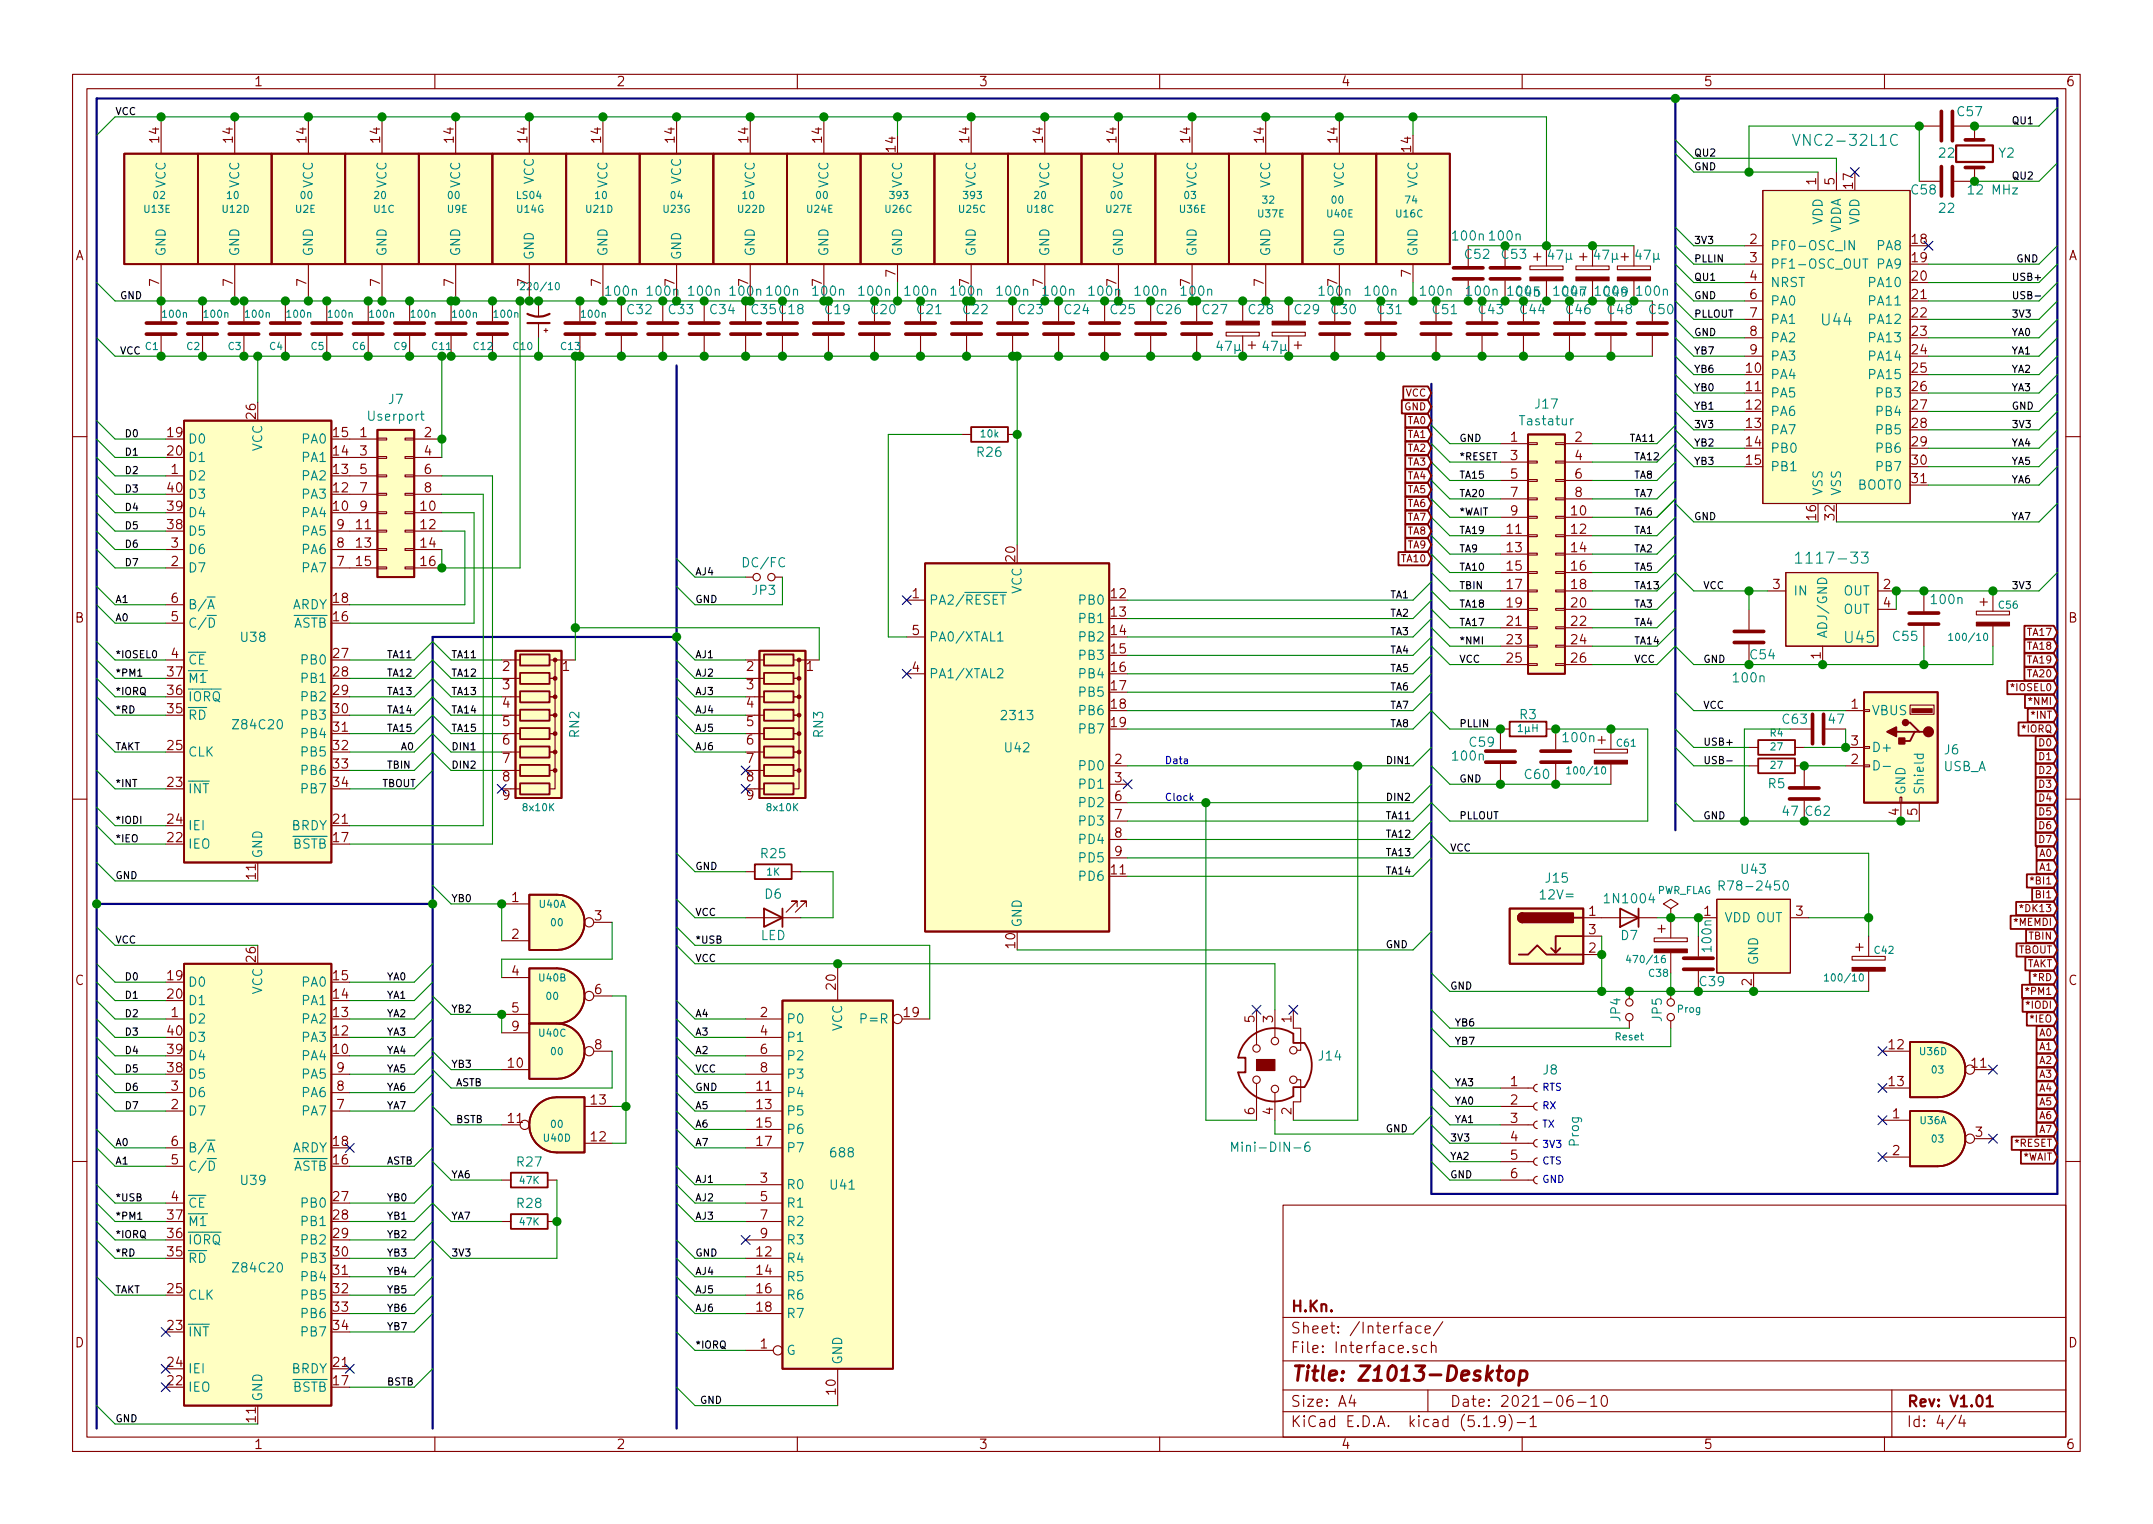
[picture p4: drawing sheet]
<svg xmlns="http://www.w3.org/2000/svg" width="297mm" height="210mm" viewBox="0 0 297 210" stroke-linecap="round" stroke-linejoin="round" font-family="sans-serif">
<defs><g id="words">
<text font-size="2.8" fill="#840000" x="178" y="190.5">Title: Z1013-Desktop</text>
<g font-size="2.1" fill="#008484">
<text x="248.3" y="20.1">VNC2-32L1C</text>
<text x="251.4" y="44.9">U44</text>
<text x="248.8" y="77.8">1117-33</text>
<text x="254.6" y="88.7">U45</text>
</g>
<g font-size="2.1" fill="#840000">
<text x="178" y="184">Sheet: /Interface/</text>
<text x="178" y="181">H.Kn.</text>
<text x="178" y="186.7">File: Interface.sch</text>
<text x="178" y="196.9">KiCad E.D.A. kicad (5.1.9)-1</text>
<text x="178" y="194.1">Size: A4</text>
<text x="200" y="194.1">Date: 2021-06-10</text>
<text x="263" y="194.1">Rev: V1.01</text>
<text x="263" y="196.9">Id: 4/4</text>
</g>
<g font-size="1.8" fill="#840000">
<text x="35" y="11.9">1</text>
<text x="85" y="11.9">2</text>
<text x="135" y="11.9">3</text>
<text x="185" y="11.9">4</text>
<text x="235" y="11.9">5</text>
<text x="285" y="11.9">6</text>
<text x="22" y="19.6" transform="rotate(-90 22 19.6)">14</text>
<text x="32.1" y="19.6" transform="rotate(-90 32.1 19.6)">14</text>
<text x="42.3" y="19.6" transform="rotate(-90 42.3 19.6)">14</text>
<text x="52.5" y="19.6" transform="rotate(-90 52.5 19.6)">14</text>
<text x="62.6" y="19.6" transform="rotate(-90 62.6 19.6)">14</text>
<text x="72.8" y="19.6" transform="rotate(-90 72.8 19.6)">14</text>
<text x="82.9" y="19.6" transform="rotate(-90 82.9 19.6)">14</text>
<text x="93.1" y="19.6" transform="rotate(-90 93.1 19.6)">14</text>
<text x="103.3" y="19.6" transform="rotate(-90 103.3 19.6)">14</text>
<text x="113.4" y="19.6" transform="rotate(-90 113.4 19.6)">14</text>
<text x="123.6" y="20.9" transform="rotate(-90 123.6 20.9)">14</text>
<text x="133.7" y="19.6" transform="rotate(-90 133.7 19.6)">14</text>
<text x="143.9" y="19.6" transform="rotate(-90 143.9 19.6)">14</text>
<text x="154.1" y="19.6" transform="rotate(-90 154.1 19.6)">14</text>
<text x="164.2" y="19.6" transform="rotate(-90 164.2 19.6)">14</text>
<text x="174.4" y="19.6" transform="rotate(-90 174.4 19.6)">14</text>
<text x="184.5" y="19.6" transform="rotate(-90 184.5 19.6)">14</text>
<text x="194.7" y="20.9" transform="rotate(-90 194.7 20.9)">14</text>
<text x="250.6" y="25.5" transform="rotate(-90 250.6 25.5)">1</text>
<text x="253.1" y="25.5" transform="rotate(-90 253.1 25.5)">5</text>
<text x="255.7" y="26" transform="rotate(-90 255.7 26)">17</text>
<text x="10.4" y="35.9">A</text>
<text x="241.5" y="33.6">2</text>
<text x="263.8" y="33.6">18</text>
<text x="285.4" y="35.9">A</text>
<text x="22" y="39.5" transform="rotate(-90 22 39.5)">7</text>
<text x="32.1" y="39.5" transform="rotate(-90 32.1 39.5)">7</text>
<text x="42.3" y="39.5" transform="rotate(-90 42.3 39.5)">7</text>
<text x="52.5" y="39.5" transform="rotate(-90 52.5 39.5)">7</text>
<text x="62.6" y="39.5" transform="rotate(-90 62.6 39.5)">7</text>
<text x="72.8" y="39.5" transform="rotate(-90 72.8 39.5)">7</text>
<text x="82.9" y="39.5" transform="rotate(-90 82.9 39.5)">7</text>
<text x="93.1" y="39.5" transform="rotate(-90 93.1 39.5)">7</text>
<text x="103.3" y="39.5" transform="rotate(-90 103.3 39.5)">7</text>
<text x="113.4" y="39.5" transform="rotate(-90 113.4 39.5)">7</text>
<text x="123.6" y="38.2" transform="rotate(-90 123.6 38.2)">7</text>
<text x="133.7" y="39.5" transform="rotate(-90 133.7 39.5)">7</text>
<text x="143.9" y="39.5" transform="rotate(-90 143.9 39.5)">7</text>
<text x="154.1" y="39.5" transform="rotate(-90 154.1 39.5)">7</text>
<text x="164.2" y="39.5" transform="rotate(-90 164.2 39.5)">7</text>
<text x="174.4" y="39.5" transform="rotate(-90 174.4 39.5)">7</text>
<text x="184.5" y="39.5" transform="rotate(-90 184.5 39.5)">7</text>
<text x="194.7" y="38.2" transform="rotate(-90 194.7 38.2)">7</text>
<text x="241.5" y="36.2">3</text>
<text x="241.5" y="38.7">4</text>
<text x="241.5" y="41.3">6</text>
<text x="263.8" y="38.7">20</text>
<text x="263.8" y="41.3">21</text>
<text x="263.8" y="36.2">19</text>
<text x="241.5" y="43.8">7</text>
<text x="241.5" y="46.3">8</text>
<text x="263.8" y="43.8">22</text>
<text x="263.8" y="46.3">23</text>
<text x="241" y="51.4">10</text>
<text x="241" y="54">11</text>
<text x="241.5" y="48.9">9</text>
<text x="263.8" y="48.9">24</text>
<text x="263.8" y="51.4">25</text>
<text x="263.8" y="54">26</text>
<text x="35.3" y="57.7" transform="rotate(-90 35.3 57.7)">26</text>
<text x="241" y="56.5">12</text>
<text x="241" y="59">13</text>
<text x="263.8" y="56.5">27</text>
<text x="263.8" y="59">28</text>
<text x="23.2" y="60.3">19</text>
<text x="23.2" y="62.9">20</text>
<text x="23.6" y="65.4">1</text>
<text x="46" y="65.4">13</text>
<text x="46" y="62.9">14</text>
<text x="46" y="60.3">15</text>
<text x="49.7" y="60.3">1</text>
<text x="49.7" y="62.9">3</text>
<text x="49.7" y="65.4">5</text>
<text x="58.6" y="60.3">2</text>
<text x="58.6" y="62.9">4</text>
<text x="58.6" y="65.4">6</text>
<text x="208.4" y="61">1</text>
<text x="208.4" y="63.5">3</text>
<text x="217.3" y="61">2</text>
<text x="217.3" y="63.5">4</text>
<text x="241" y="61.6">14</text>
<text x="241" y="64.1">15</text>
<text x="263.8" y="64.1">30</text>
<text x="263.8" y="61.6">29</text>
<text x="23.2" y="70.5">39</text>
<text x="23.2" y="67.9">40</text>
<text x="46" y="70.5">10</text>
<text x="46" y="67.9">12</text>
<text x="49.7" y="67.9">7</text>
<text x="49.7" y="70.5">9</text>
<text x="58.1" y="70.5">10</text>
<text x="58.6" y="67.9">8</text>
<text x="208.4" y="66">5</text>
<text x="208.4" y="68.6">7</text>
<text x="208.4" y="71.1">9</text>
<text x="216.8" y="71.1">10</text>
<text x="217.3" y="66">6</text>
<text x="217.3" y="68.6">8</text>
<text x="250.6" y="71.7" transform="rotate(-90 250.6 71.7)">16</text>
<text x="253.1" y="71.7" transform="rotate(-90 253.1 71.7)">32</text>
<text x="263.8" y="66.7">31</text>
<text x="23.2" y="73">38</text>
<text x="23.6" y="75.6">3</text>
<text x="46.5" y="75.6">8</text>
<text x="46.5" y="73">9</text>
<text x="49.2" y="73">11</text>
<text x="49.2" y="75.6">13</text>
<text x="58.1" y="73">12</text>
<text x="58.1" y="75.6">14</text>
<text x="140.1" y="77.4" transform="rotate(-90 140.1 77.4)">20</text>
<text x="207.9" y="73.7">11</text>
<text x="207.9" y="76.2">13</text>
<text x="216.8" y="73.7">12</text>
<text x="216.8" y="76.2">14</text>
<text x="23.6" y="78.1">2</text>
<text x="23.6" y="83.2">6</text>
<text x="46" y="83.2">18</text>
<text x="46.5" y="78.1">7</text>
<text x="49.2" y="78.1">15</text>
<text x="58.1" y="78.1">16</text>
<text x="125.9" y="82.5">1</text>
<text x="153.3" y="82.5">12</text>
<text x="207.9" y="78.7">15</text>
<text x="207.9" y="81.3">17</text>
<text x="207.9" y="83.8">19</text>
<text x="216.8" y="78.7">16</text>
<text x="216.8" y="81.3">18</text>
<text x="216.8" y="83.8">20</text>
<text x="244.6" y="81.3">3</text>
<text x="259.9" y="81.3">2</text>
<text x="259.9" y="83.8">4</text>
<text x="10.4" y="85.9">B</text>
<text x="23.6" y="85.7">5</text>
<text x="46" y="85.7">16</text>
<text x="125.9" y="87.6">5</text>
<text x="153.3" y="85.1">13</text>
<text x="153.3" y="87.6">14</text>
<text x="207.9" y="86.4">21</text>
<text x="207.9" y="88.9">23</text>
<text x="216.8" y="86.4">22</text>
<text x="216.8" y="88.9">24</text>
<text x="285.4" y="85.9">B</text>
<text x="23.2" y="95.9">36</text>
<text x="23.2" y="93.3">37</text>
<text x="23.6" y="90.8">4</text>
<text x="46" y="90.8">27</text>
<text x="46" y="93.3">28</text>
<text x="46" y="95.9">29</text>
<text x="69.4" y="92.6">2</text>
<text x="69.4" y="95.1">3</text>
<text x="77.6" y="92.6">1</text>
<text x="103" y="92.6">2</text>
<text x="103" y="95.1">3</text>
<text x="111.3" y="92.6">1</text>
<text x="125.9" y="92.7">4</text>
<text x="153.3" y="90.2">15</text>
<text x="153.3" y="92.7">16</text>
<text x="153.3" y="95.2">17</text>
<text x="207.9" y="91.4">25</text>
<text x="216.8" y="91.4">26</text>
<text x="251.2" y="90.9" transform="rotate(-90 251.2 90.9)">1</text>
<text x="23.2" y="98.4">35</text>
<text x="46" y="98.4">30</text>
<text x="46" y="101">31</text>
<text x="69.4" y="97.7">4</text>
<text x="69.4" y="100.2">5</text>
<text x="103" y="97.7">4</text>
<text x="103" y="100.2">5</text>
<text x="153.3" y="97.8">18</text>
<text x="153.3" y="100.3">19</text>
<text x="255.4" y="97.8">1</text>
<text x="23.2" y="103.5">25</text>
<text x="46" y="103.5">32</text>
<text x="46" y="106">33</text>
<text x="69.4" y="102.7">6</text>
<text x="69.4" y="105.3">7</text>
<text x="69.4" y="107.8">8</text>
<text x="103" y="102.7">6</text>
<text x="103" y="105.3">7</text>
<text x="103" y="107.8">8</text>
<text x="153.8" y="105.4">2</text>
<text x="153.8" y="107.9">3</text>
<text x="255.4" y="105.4">2</text>
<text x="255.4" y="102.9">3</text>
<text x="23.2" y="108.6">23</text>
<text x="23.2" y="113.7">24</text>
<text x="46" y="113.7">21</text>
<text x="46" y="108.6">34</text>
<text x="69.4" y="110.4">9</text>
<text x="103" y="110.4">9</text>
<text x="153.8" y="110.5">6</text>
<text x="153.8" y="113">7</text>
<text x="262" y="112.5" transform="rotate(-90 262 112.5)">4</text>
<text x="264.5" y="112.5" transform="rotate(-90 264.5 112.5)">5</text>
<text x="23.2" y="116.2">22</text>
<text x="46" y="116.2">17</text>
<text x="153.8" y="115.6">8</text>
<text x="153.8" y="118.1">9</text>
<text x="35.3" y="121.2" transform="rotate(-90 35.3 121.2)">11</text>
<text x="70.6" y="124.5">1</text>
<text x="153.3" y="120.6">11</text>
<text x="70.6" y="129.5">2</text>
<text x="82.1" y="127">3</text>
<text x="140.1" y="130.8" transform="rotate(-90 140.1 130.8)">10</text>
<text x="219.2" y="126.4">1</text>
<text x="219.2" y="131.4">2</text>
<text x="219.2" y="128.9">3</text>
<text x="235.1" y="126.4">1</text>
<text x="247.8" y="126.4">3</text>
<text x="10.4" y="135.9">C</text>
<text x="23.2" y="135.2">19</text>
<text x="23.2" y="137.8">20</text>
<text x="35.3" y="132.7" transform="rotate(-90 35.3 132.7)">26</text>
<text x="46" y="137.8">14</text>
<text x="46" y="135.2">15</text>
<text x="70.6" y="134.6">4</text>
<text x="82.1" y="137.2">6</text>
<text x="115.3" y="136.5" transform="rotate(-90 115.3 136.5)">20</text>
<text x="241.7" y="136" transform="rotate(-90 241.7 136)">2</text>
<text x="285.4" y="135.9">C</text>
<text x="23.2" y="142.9">40</text>
<text x="23.6" y="140.3">1</text>
<text x="46" y="142.9">12</text>
<text x="46" y="140.3">13</text>
<text x="70.6" y="139.7">5</text>
<text x="70.6" y="142.2">9</text>
<text x="104.9" y="140.3">2</text>
<text x="104.9" y="142.9">4</text>
<text x="124.8" y="140.3">19</text>
<text x="173.1" y="141.1" transform="rotate(-90 173.1 141.1)">5</text>
<text x="175.6" y="141.1" transform="rotate(-90 175.6 141.1)">3</text>
<text x="178.2" y="141.1" transform="rotate(-90 178.2 141.1)">1</text>
<text x="23.2" y="147.9">38</text>
<text x="23.2" y="145.4">39</text>
<text x="46" y="145.4">10</text>
<text x="46.5" y="147.9">9</text>
<text x="70.2" y="147.3">10</text>
<text x="82.1" y="144.8">8</text>
<text x="104.9" y="145.4">6</text>
<text x="104.9" y="147.9">8</text>
<text x="208.4" y="149.9">1</text>
<text x="260.7" y="144.8">12</text>
<text x="260.7" y="149.9">13</text>
<text x="272.1" y="147.3">11</text>
<text x="23.6" y="153">2</text>
<text x="23.6" y="150.5">3</text>
<text x="46.5" y="153">7</text>
<text x="46.5" y="150.5">8</text>
<text x="70.2" y="154.9">11</text>
<text x="81.6" y="152.4">13</text>
<text x="104.4" y="150.5">11</text>
<text x="104.4" y="153">13</text>
<text x="104.4" y="155.6">15</text>
<text x="173.1" y="153.8" transform="rotate(-90 173.1 153.8)">6</text>
<text x="175.6" y="153.8" transform="rotate(-90 175.6 153.8)">4</text>
<text x="178.2" y="153.8" transform="rotate(-90 178.2 153.8)">2</text>
<text x="208.4" y="152.4">2</text>
<text x="208.4" y="154.9">3</text>
<text x="261.1" y="154.3">1</text>
<text x="23.6" y="160.6">5</text>
<text x="23.6" y="158.1">6</text>
<text x="46" y="160.6">16</text>
<text x="46" y="158.1">18</text>
<text x="81.6" y="157.5">12</text>
<text x="104.4" y="158.1">17</text>
<text x="208.4" y="157.5">4</text>
<text x="208.4" y="160">5</text>
<text x="261.1" y="159.4">2</text>
<text x="272.6" y="156.8">3</text>
<text x="23.6" y="165.7">4</text>
<text x="46" y="165.7">27</text>
<text x="104.9" y="163.2">3</text>
<text x="104.9" y="165.7">5</text>
<text x="208.4" y="162.6">6</text>
<text x="23.2" y="173.3">35</text>
<text x="23.2" y="170.8">36</text>
<text x="23.2" y="168.3">37</text>
<text x="46" y="168.3">28</text>
<text x="46" y="170.8">29</text>
<text x="46" y="173.3">30</text>
<text x="104.4" y="173.3">12</text>
<text x="104.9" y="168.3">7</text>
<text x="104.9" y="170.8">9</text>
<text x="23.2" y="178.4">25</text>
<text x="46" y="175.9">31</text>
<text x="46" y="178.4">32</text>
<text x="104.4" y="175.9">14</text>
<text x="104.4" y="178.4">16</text>
<text x="10.4" y="185.9">D</text>
<text x="23.2" y="183.5">23</text>
<text x="46" y="181">33</text>
<text x="46" y="183.5">34</text>
<text x="104.4" y="181">18</text>
<text x="285.4" y="185.9">D</text>
<text x="23.2" y="191.1">22</text>
<text x="23.2" y="188.6">24</text>
<text x="46" y="191.1">17</text>
<text x="46" y="188.6">21</text>
<text x="104.9" y="186">1</text>
<text x="35.3" y="196.2" transform="rotate(-90 35.3 196.2)">11</text>
<text x="115.3" y="192.3" transform="rotate(-90 115.3 192.3)">10</text>
<text x="35" y="199.9">1</text>
<text x="85" y="199.9">2</text>
<text x="135" y="199.9">3</text>
<text x="185" y="199.9">4</text>
<text x="235" y="199.9">5</text>
<text x="285" y="199.9">6</text>
</g>
<g font-size="1.8" fill="#008484">
<text x="270.1" y="16">C57</text>
<text x="267.6" y="21.8">22</text>
<text x="275.8" y="21.8">Y2</text>
<text x="22.9" y="26" transform="rotate(-90 22.9 26)">VCC</text>
<text x="33" y="26" transform="rotate(-90 33 26)">VCC</text>
<text x="43.2" y="26" transform="rotate(-90 43.2 26)">VCC</text>
<text x="53.3" y="26" transform="rotate(-90 53.3 26)">VCC</text>
<text x="63.5" y="26" transform="rotate(-90 63.5 26)">VCC</text>
<text x="73.7" y="25.4" transform="rotate(-90 73.7 25.4)">VCC</text>
<text x="83.8" y="26" transform="rotate(-90 83.8 26)">VCC</text>
<text x="94" y="25.4" transform="rotate(-90 94 25.4)">VCC</text>
<text x="104.1" y="26" transform="rotate(-90 104.1 26)">VCC</text>
<text x="114.3" y="26" transform="rotate(-90 114.3 26)">VCC</text>
<text x="124.5" y="26" transform="rotate(-90 124.5 26)">VCC</text>
<text x="134.6" y="26" transform="rotate(-90 134.6 26)">VCC</text>
<text x="144.8" y="26" transform="rotate(-90 144.8 26)">VCC</text>
<text x="154.9" y="26" transform="rotate(-90 154.9 26)">VCC</text>
<text x="165.1" y="26" transform="rotate(-90 165.1 26)">VCC</text>
<text x="175.3" y="26" transform="rotate(-90 175.3 26)">VCC</text>
<text x="185.4" y="26" transform="rotate(-90 185.4 26)">VCC</text>
<text x="195.6" y="26" transform="rotate(-90 195.6 26)">VCC</text>
<text x="263.8" y="26.8">C58</text>
<text x="267.6" y="29.4">22</text>
<text x="271.9" y="26.8">12 MHz</text>
<text x="22.9" y="35.4" transform="rotate(-90 22.9 35.4)">GND</text>
<text x="33" y="35.4" transform="rotate(-90 33 35.4)">GND</text>
<text x="43.2" y="35.4" transform="rotate(-90 43.2 35.4)">GND</text>
<text x="53.3" y="35.4" transform="rotate(-90 53.3 35.4)">GND</text>
<text x="63.5" y="35.4" transform="rotate(-90 63.5 35.4)">GND</text>
<text x="73.7" y="35.9" transform="rotate(-90 73.7 35.9)">GND</text>
<text x="83.8" y="35.4" transform="rotate(-90 83.8 35.4)">GND</text>
<text x="94" y="35.9" transform="rotate(-90 94 35.9)">GND</text>
<text x="104.1" y="35.4" transform="rotate(-90 104.1 35.4)">GND</text>
<text x="114.3" y="35.4" transform="rotate(-90 114.3 35.4)">GND</text>
<text x="124.5" y="35.4" transform="rotate(-90 124.5 35.4)">GND</text>
<text x="134.6" y="35.4" transform="rotate(-90 134.6 35.4)">GND</text>
<text x="144.8" y="35.4" transform="rotate(-90 144.8 35.4)">GND</text>
<text x="154.9" y="35.4" transform="rotate(-90 154.9 35.4)">GND</text>
<text x="165.1" y="35.4" transform="rotate(-90 165.1 35.4)">GND</text>
<text x="175.3" y="35.4" transform="rotate(-90 175.3 35.4)">GND</text>
<text x="185.4" y="35.4" transform="rotate(-90 185.4 35.4)">GND</text>
<text x="195.6" y="35.4" transform="rotate(-90 195.6 35.4)">GND</text>
<text x="200.6" y="33.2">100n 100n</text>
<text x="202.2" y="35.7">C52</text>
<text x="207.3" y="35.7">C53</text>
<text x="213.7" y="35.9">47µ</text>
<text x="220.1" y="35.9">47µ</text>
<text x="225.8" y="35.9">47µ</text>
<text x="244.2" y="34.5">PF0-OSC_IN</text>
<text x="251.5" y="31" transform="rotate(-90 251.5 31)">VDD</text>
<text x="254" y="32.3" transform="rotate(-90 254 32.3)">VDDA</text>
<text x="256.5" y="31" transform="rotate(-90 256.5 31)">VDD</text>
<text x="259.1" y="34.5">PA8</text>
<text x="83.7" y="40.8">100n</text>
<text x="89.4" y="40.8">100n</text>
<text x="95.1" y="40.8">100n</text>
<text x="100.9" y="40.8">100n 100n</text>
<text x="112.3" y="40.8">100n</text>
<text x="118.6" y="40.8">100n</text>
<text x="125" y="40.8">100n</text>
<text x="131.3" y="40.8">100n</text>
<text x="137.7" y="40.8">100n</text>
<text x="144" y="40.8">100n</text>
<text x="150.4" y="40.8">100n</text>
<text x="156.7" y="40.8">100n</text>
<text x="163.1" y="40.8">100n</text>
<text x="182.1" y="40.8">100n</text>
<text x="188.5" y="40.8">100n</text>
<text x="196.1" y="40.8">100n</text>
<text x="202.5" y="40.8">100n</text>
<text x="209.2" y="40.9">C45</text>
<text x="215.5" y="40.9">C47</text>
<text x="221.3" y="40.9">C49</text>
<text x="226" y="40.8">100n</text>
<text x="244.2" y="37.1">PF1-OSC_OUT</text>
<text x="244.2" y="39.6">NRST</text>
<text x="258.1" y="39.6">PA10</text>
<text x="259.1" y="37.1">PA9</text>
<text x="86.6" y="43.4">C32</text>
<text x="92.3" y="43.4">C33</text>
<text x="98" y="43.4">C34</text>
<text x="103.8" y="43.4">C35 C18</text>
<text x="120.3" y="43.4">C20</text>
<text x="126.6" y="43.4">C21</text>
<text x="140.6" y="43.4">C23</text>
<text x="146.9" y="43.4">C24</text>
<text x="153.3" y="43.4">C25</text>
<text x="159.6" y="43.4">C26</text>
<text x="166" y="43.4">C27</text>
<text x="172.3" y="43.4">C28</text>
<text x="178.7" y="43.4">C29</text>
<text x="190.1" y="43.4">C31</text>
<text x="197.7" y="43.4">C51</text>
<text x="204.1" y="43.4">C43</text>
<text x="209.8" y="43.4">C44</text>
<text x="216.2" y="43.4">C46</text>
<text x="221.9" y="43.4">C48</text>
<text x="227.6" y="43.4">C50</text>
<text x="244.2" y="42.2">PA0</text>
<text x="244.2" y="44.7">PA1</text>
<text x="244.2" y="47.2">PA2</text>
<text x="258.1" y="42.2">PA11</text>
<text x="258.1" y="44.7">PA12</text>
<text x="258.1" y="47.2">PA13</text>
<text x="168" y="48.4">47µ</text>
<text x="174.4" y="48.4">47µ</text>
<text x="244.2" y="49.8">PA3</text>
<text x="244.2" y="52.3">PA4</text>
<text x="258.1" y="49.8">PA14</text>
<text x="258.1" y="52.3">PA15</text>
<text x="50.9" y="58.1">Userport</text>
<text x="53.6" y="55.7">J7</text>
<text x="209.9" y="58.7">Tastatur</text>
<text x="211.9" y="56.4">J17</text>
<text x="244.2" y="54.9">PA5</text>
<text x="244.2" y="57.4">PA6</text>
<text x="244.2" y="59.9">PA7</text>
<text x="259.1" y="54.9">PB3</text>
<text x="259.1" y="57.4">PB4</text>
<text x="259.1" y="59.9">PB5</text>
<text x="25.9" y="61.2">D0</text>
<text x="25.9" y="63.7">D1</text>
<text x="36.2" y="62.3" transform="rotate(-90 36.2 62.3)">VCC</text>
<text x="41.8" y="63.7">PA1</text>
<text x="41.8" y="61.2">PA0</text>
<text x="134.9" y="63">R26</text>
<text x="244.2" y="62.5">PB0</text>
<text x="244.2" y="65">PB1</text>
<text x="259.1" y="65">PB7</text>
<text x="259.1" y="62.5">PB6</text>
<text x="25.9" y="66.3">D2</text>
<text x="25.9" y="71.4">D4</text>
<text x="25.9" y="68.8">D3</text>
<text x="41.8" y="71.4">PA4</text>
<text x="41.8" y="68.8">PA3</text>
<text x="41.8" y="66.3">PA2</text>
<text x="251.5" y="68.4" transform="rotate(-90 251.5 68.4)">VSS</text>
<text x="254" y="68.4" transform="rotate(-90 254 68.4)">VSS</text>
<text x="256.4" y="67.6">BOOT0</text>
<text x="25.9" y="76.4">D6</text>
<text x="25.9" y="73.9">D5</text>
<text x="41.8" y="76.4">PA6</text>
<text x="41.8" y="73.9">PA5</text>
<text x="25.9" y="79">D7</text>
<text x="41.8" y="79">PA7</text>
<text x="102.7" y="78.3">DC/FC</text>
<text x="103.8" y="82.1">JP3</text>
<text x="128.1" y="83.4">PA2/RESET</text>
<text x="141" y="82" transform="rotate(-90 141 82)">VCC</text>
<text x="149.1" y="83.4">PB0</text>
<text x="247.4" y="82.2">IN</text>
<text x="254.3" y="82.2">OUT</text>
<text x="266.6" y="83.4">100n</text>
<text x="25.9" y="86.6">C/D</text>
<text x="25.9" y="84.1">B/A</text>
<text x="33.3" y="88.6">U38</text>
<text x="40.2" y="84.1">ARDY</text>
<text x="40.4" y="86.6">ASTB</text>
<text x="128.1" y="88.5">PA0/XTAL1</text>
<text x="149.1" y="86">PB1</text>
<text x="149.1" y="88.5">PB2</text>
<text x="252.1" y="88.1" transform="rotate(-90 252.1 88.1)">ADJ/GND</text>
<text x="254.3" y="84.7">OUT</text>
<text x="261.2" y="88.4">C55</text>
<text x="25.9" y="94.2">M1</text>
<text x="25.9" y="91.7">CE</text>
<text x="41.8" y="91.7">PB0</text>
<text x="41.8" y="94.2">PB1</text>
<text x="128.1" y="93.6">PA1/XTAL2</text>
<text x="149.1" y="91.1">PB3</text>
<text x="149.1" y="93.6">PB4</text>
<text x="239.3" y="94.2">100n</text>
<text x="241.6" y="91">C54</text>
<text x="25.9" y="99.3">RD</text>
<text x="25.9" y="96.8">IORQ</text>
<text x="32.4" y="100.6">Z84C20</text>
<text x="41.8" y="96.8">PB2</text>
<text x="41.8" y="99.3">PB3</text>
<text x="41.8" y="101.8">PB4</text>
<text x="79.9" y="101.7" transform="rotate(-90 79.9 101.7)">RN2</text>
<text x="113.6" y="101.7" transform="rotate(-90 113.6 101.7)">RN3</text>
<text x="138.4" y="99.4">2313</text>
<text x="149.1" y="96.1">PB5</text>
<text x="149.1" y="98.7">PB6</text>
<text x="149.1" y="101.2">PB7</text>
<text x="209.7" y="99.2">R3</text>
<text x="246" y="99.9">C63</text>
<text x="252.4" y="99.9">47</text>
<text x="258.2" y="98.7">VBUS</text>
<text x="25.9" y="104.4">CLK</text>
<text x="41.8" y="104.4">PB5</text>
<text x="41.8" y="106.9">PB6</text>
<text x="138.7" y="103.8">U42</text>
<text x="149.1" y="106.3">PD0</text>
<text x="200.6" y="104.9">100n</text>
<text x="202.8" y="103">C59</text>
<text x="210.4" y="107.5">C60</text>
<text x="215.8" y="102.4">100n</text>
<text x="258.2" y="103.8">D+</text>
<text x="268.1" y="106.4">USB_A</text>
<text x="268.3" y="104.1">J6</text>
<text x="25.9" y="109.5">INT</text>
<text x="41.8" y="109.5">PB7</text>
<text x="149.1" y="108.8">PD1</text>
<text x="149.1" y="111.4">PD2</text>
<text x="149.1" y="113.9">PD3</text>
<text x="244" y="108.8">R5</text>
<text x="246" y="112.6">47</text>
<text x="249.2" y="112.6">C62</text>
<text x="262.9" y="109.7" transform="rotate(-90 262.9 109.7)">GND</text>
<text x="265.4" y="109.7" transform="rotate(-90 265.4 109.7)">Shield</text>
<text x="25.9" y="117.1">IEO</text>
<text x="25.9" y="114.5">IEI</text>
<text x="36.2" y="118.5" transform="rotate(-90 36.2 118.5)">GND</text>
<text x="40.2" y="114.5">BRDY</text>
<text x="40.4" y="117.1">BSTB</text>
<text x="105.1" y="118.4">R25</text>
<text x="149.1" y="116.5">PD4</text>
<text x="149.1" y="119">PD5</text>
<text x="105.6" y="124">D6</text>
<text x="149.1" y="121.5">PD6</text>
<text x="212.7" y="124.1">12V=</text>
<text x="213.3" y="121.8">J15</text>
<text x="221.7" y="124.6">1N1004</text>
<text x="238" y="122.9">R78-2450</text>
<text x="240.3" y="120.6">U43</text>
<text x="104.9" y="129.7">LED</text>
<text x="141" y="128" transform="rotate(-90 141 128)">GND</text>
<text x="223.7" y="129.7">D7</text>
<text x="236.1" y="131.2" transform="rotate(-90 236.1 131.2)">100n</text>
<text x="237.9" y="127.2">VDD OUT</text>
<text x="25.9" y="136.1">D0</text>
<text x="36.2" y="137.2" transform="rotate(-90 36.2 137.2)">VCC</text>
<text x="41.8" y="136.1">PA0</text>
<text x="234.6" y="136.1">C39</text>
<text x="242.6" y="133.2" transform="rotate(-90 242.6 133.2)">GND</text>
<text x="25.9" y="141.2">D2</text>
<text x="25.9" y="138.7">D1</text>
<text x="25.9" y="143.8">D3</text>
<text x="41.8" y="143.8">PA3</text>
<text x="41.8" y="141.2">PA2</text>
<text x="41.8" y="138.7">PA1</text>
<text x="108.5" y="141.2">P0</text>
<text x="108.5" y="143.8">P1</text>
<text x="116.2" y="142.3" transform="rotate(-90 116.2 142.3)">VCC</text>
<text x="119.2" y="141.2">P=R</text>
<text x="223.6" y="140.9" transform="rotate(-90 223.6 140.9)">JP4</text>
<text x="229.3" y="140.9" transform="rotate(-90 229.3 140.9)">JP5</text>
<text x="25.9" y="148.8">D5</text>
<text x="25.9" y="146.3">D4</text>
<text x="41.8" y="146.3">PA4</text>
<text x="41.8" y="148.8">PA5</text>
<text x="108.5" y="146.3">P2</text>
<text x="108.5" y="148.8">P3</text>
<text x="182" y="146.3">J14</text>
<text x="212.9" y="148.3">J8</text>
<text x="25.9" y="153.9">D7</text>
<text x="25.9" y="151.4">D6</text>
<text x="41.8" y="153.9">PA7</text>
<text x="41.8" y="151.4">PA6</text>
<text x="108.5" y="151.4">P4</text>
<text x="108.5" y="153.9">P5</text>
<text x="25.9" y="161.5">C/D</text>
<text x="25.9" y="159">B/A</text>
<text x="40.2" y="159">ARDY</text>
<text x="40.4" y="161.5">ASTB</text>
<text x="71.4" y="161">R27</text>
<text x="108.5" y="156.5">P6</text>
<text x="108.5" y="159">P7</text>
<text x="114.7" y="159.7">688</text>
<text x="170.9" y="158.9">Mini-DIN-6</text>
<text x="217.9" y="158.1" transform="rotate(-90 217.9 158.1)">Prog</text>
<text x="25.9" y="166.6">CE</text>
<text x="33.3" y="163.5">U39</text>
<text x="41.8" y="166.6">PB0</text>
<text x="71.4" y="166.7">R28</text>
<text x="108.5" y="164.1">R0</text>
<text x="108.5" y="166.6">R1</text>
<text x="114.6" y="164.1">U41</text>
<text x="25.9" y="171.7">IORQ</text>
<text x="25.9" y="169.2">M1</text>
<text x="41.8" y="169.2">PB1</text>
<text x="41.8" y="171.7">PB2</text>
<text x="108.5" y="169.2">R2</text>
<text x="108.5" y="171.7">R3</text>
<text x="25.9" y="179.3">CLK</text>
<text x="25.9" y="174.2">RD</text>
<text x="32.4" y="175.6">Z84C20</text>
<text x="41.8" y="174.2">PB3</text>
<text x="41.8" y="176.8">PB4</text>
<text x="41.8" y="179.3">PB5</text>
<text x="108.5" y="174.2">R4</text>
<text x="108.5" y="176.8">R5</text>
<text x="108.5" y="179.3">R6</text>
<text x="25.9" y="184.4">INT</text>
<text x="41.8" y="181.9">PB6</text>
<text x="41.8" y="184.4">PB7</text>
<text x="108.5" y="181.9">R7</text>
<text x="25.9" y="189.5">IEI</text>
<text x="40.2" y="189.5">BRDY</text>
<text x="108.5" y="186.9">G</text>
<text x="116.2" y="188.3" transform="rotate(-90 116.2 188.3)">GND</text>
<text x="25.9" y="192">IEO</text>
<text x="36.2" y="193.4" transform="rotate(-90 36.2 193.4)">GND</text>
<text x="40.4" y="192">BSTB</text>
</g>
<g font-size="1.8" fill="#008400">
<text x="113.9" y="43.4">C19</text>
<text x="133" y="43.4">C22</text>
<text x="183.8" y="43.4">C30</text>
</g>
<g font-size="1.4">
<text x="15.9" y="15.9">VCC</text>
<text x="277.5" y="17.1">QU1</text>
<text x="233.7" y="21.6">QU2</text>
<text x="233.7" y="23.5">GND</text>
<text x="277.5" y="24.8">QU2</text>
<text x="233.7" y="33.6">3V3</text>
<text x="16.5" y="41.3">GND</text>
<text x="233.7" y="36.2">PLLIN</text>
<text x="233.7" y="38.7">QU1</text>
<text x="233.7" y="41.3">GND</text>
<text x="277.5" y="41.3">USB-</text>
<text x="277.5" y="38.7">USB+</text>
<text x="278.1" y="36.2">GND</text>
<text x="233.7" y="43.8">PLLOUT</text>
<text x="233.7" y="46.3">GND</text>
<text x="277.5" y="43.8">3V3</text>
<text x="277.5" y="46.3">YA0</text>
<text x="16.5" y="48.9">VCC</text>
<text x="233.7" y="54">YB0</text>
<text x="233.7" y="51.4">YB6</text>
<text x="233.7" y="48.9">YB7</text>
<text x="277.5" y="48.9">YA1</text>
<text x="277.5" y="54">YA3</text>
<text x="277.5" y="51.4">YA2</text>
<text x="233.7" y="59">3V3</text>
<text x="233.7" y="56.5">YB1</text>
<text x="277.5" y="59">3V3</text>
<text x="277.5" y="56.5">GND</text>
<text x="17.1" y="65.4">D2</text>
<text x="17.1" y="62.9">D1</text>
<text x="17.1" y="60.3">D0</text>
<text x="201.3" y="63.5">*RESET</text>
<text x="201.3" y="61">GND</text>
<text x="224.8" y="61">TA11</text>
<text x="225.4" y="63.5">TA12</text>
<text x="233.7" y="64.1">YB3</text>
<text x="233.7" y="61.6">YB2</text>
<text x="277.5" y="64.1">YA5</text>
<text x="277.5" y="61.6">YA4</text>
<text x="17.1" y="70.5">D4</text>
<text x="17.1" y="67.9">D3</text>
<text x="201.3" y="66">TA15</text>
<text x="201.3" y="71.1">*WAIT</text>
<text x="201.3" y="68.6">TA20</text>
<text x="225.4" y="66">TA8</text>
<text x="225.4" y="68.6">TA7</text>
<text x="225.4" y="71.1">TA6</text>
<text x="233.7" y="71.7">GND</text>
<text x="277.5" y="71.7">YA7</text>
<text x="277.5" y="66.7">YA6</text>
<text x="17.1" y="75.6">D6</text>
<text x="17.1" y="73">D5</text>
<text x="201.3" y="76.2">TA9</text>
<text x="201.3" y="73.7">TA19</text>
<text x="225.4" y="73.7">TA1</text>
<text x="225.4" y="76.2">TA2</text>
<text x="15.9" y="83.2">A1</text>
<text x="17.1" y="78.1">D7</text>
<text x="95.9" y="79.4">AJ4</text>
<text x="95.9" y="83.2">GND</text>
<text x="191.8" y="82.5">TA1</text>
<text x="201.3" y="81.3">TBIN</text>
<text x="201.3" y="78.7">TA10</text>
<text x="201.3" y="83.8">TA18</text>
<text x="225.4" y="83.8">TA3</text>
<text x="225.4" y="81.3">TA13</text>
<text x="225.4" y="78.7">TA5</text>
<text x="234.9" y="81.3">VCC</text>
<text x="277.5" y="81.3">3V3</text>
<text x="15.9" y="85.7">A0</text>
<text x="191.8" y="87.6">TA3</text>
<text x="191.8" y="85.1">TA2</text>
<text x="201.3" y="86.4">TA17</text>
<text x="201.3" y="88.9">*NMI</text>
<text x="225.4" y="86.4">TA4</text>
<text x="225.4" y="88.9">TA14</text>
<text x="15.9" y="95.9">*IORQ</text>
<text x="15.9" y="93.3">*PM1</text>
<text x="15.9" y="90.8">*IOSEL0</text>
<text x="53.3" y="93.3">TA12</text>
<text x="53.3" y="90.8">TA11</text>
<text x="53.3" y="95.9">TA13</text>
<text x="62.2" y="95.9">TA13</text>
<text x="62.2" y="93.3">TA12</text>
<text x="62.2" y="90.8">TA11</text>
<text x="95.9" y="95.9">AJ3</text>
<text x="95.9" y="93.3">AJ2</text>
<text x="95.9" y="90.8">AJ1</text>
<text x="191.8" y="90.2">TA4</text>
<text x="191.8" y="92.7">TA5</text>
<text x="191.8" y="95.2">TA6</text>
<text x="201.3" y="91.4">VCC</text>
<text x="225.4" y="91.4">VCC</text>
<text x="234.9" y="91.4">GND</text>
<text x="15.9" y="98.4">*RD</text>
<text x="53.3" y="101">TA15</text>
<text x="53.3" y="98.4">TA14</text>
<text x="62.2" y="101">TA15</text>
<text x="62.2" y="98.4">TA14</text>
<text x="95.9" y="101">AJ5</text>
<text x="95.9" y="98.4">AJ4</text>
<text x="191.8" y="97.8">TA7</text>
<text x="191.8" y="100.3">TA8</text>
<text x="201.3" y="100.3">PLLIN</text>
<text x="234.9" y="97.8">VCC</text>
<text x="15.9" y="103.5">TAKT</text>
<text x="53.3" y="106">TBIN</text>
<text x="55.2" y="103.5">A0</text>
<text x="62.2" y="106">DIN2</text>
<text x="62.2" y="103.5">DIN1</text>
<text x="95.9" y="103.5">AJ6</text>
<text x="191.1" y="105.4">DIN1</text>
<text x="201.3" y="107.9">GND</text>
<text x="234.9" y="105.4">USB-</text>
<text x="234.9" y="102.9">USB+</text>
<text x="15.9" y="108.6">*INT</text>
<text x="15.9" y="113.7">*IODI</text>
<text x="52.7" y="108.6">TBOUT</text>
<text x="191.1" y="110.5">DIN2</text>
<text x="191.1" y="113">TA11</text>
<text x="201.3" y="113">PLLOUT</text>
<text x="234.9" y="113">GND</text>
<text x="15.9" y="116.2">*IEO</text>
<text x="191.1" y="118.1">TA13</text>
<text x="191.1" y="115.6">TA12</text>
<text x="200" y="117.5">VCC</text>
<text x="15.9" y="121.3">GND</text>
<text x="62.2" y="124.5">YB0</text>
<text x="95.9" y="120">GND</text>
<text x="191.1" y="120.6">TA14</text>
<text x="15.9" y="130.2">VCC</text>
<text x="95.9" y="130.2">*USB</text>
<text x="95.9" y="126.4">VCC</text>
<text x="191.1" y="130.8">GND</text>
<text x="17.1" y="137.8">D1</text>
<text x="17.1" y="135.2">D0</text>
<text x="53.3" y="137.8">YA1</text>
<text x="53.3" y="135.2">YA0</text>
<text x="95.9" y="132.7">VCC</text>
<text x="200" y="136.5">GND</text>
<text x="17.1" y="142.9">D3</text>
<text x="17.1" y="140.3">D2</text>
<text x="53.3" y="142.9">YA3</text>
<text x="53.3" y="140.3">YA2</text>
<text x="62.2" y="139.7">YB2</text>
<text x="95.9" y="142.9">A3</text>
<text x="95.9" y="140.3">A4</text>
<text x="200.7" y="141.6">YB6</text>
<text x="17.1" y="147.9">D5</text>
<text x="17.1" y="145.4">D4</text>
<text x="53.3" y="147.9">YA5</text>
<text x="53.3" y="145.4">YA4</text>
<text x="62.2" y="147.3">YB3</text>
<text x="62.9" y="149.9">ASTB</text>
<text x="95.9" y="147.9">VCC</text>
<text x="95.9" y="145.4">A2</text>
<text x="200.7" y="144.1">YB7</text>
<text x="200.7" y="149.9">YA3</text>
<text x="17.1" y="153">D7</text>
<text x="17.1" y="150.5">D6</text>
<text x="53.3" y="153">YA7</text>
<text x="53.3" y="150.5">YA6</text>
<text x="62.9" y="154.9">BSTB</text>
<text x="95.9" y="155.6">A6</text>
<text x="95.9" y="153">A5</text>
<text x="95.9" y="150.5">GND</text>
<text x="200.7" y="154.9">YA1</text>
<text x="200.7" y="152.4">YA0</text>
<text x="15.9" y="160.6">A1</text>
<text x="15.9" y="158.1">A0</text>
<text x="53.3" y="160.6">ASTB</text>
<text x="95.9" y="158.1">A7</text>
<text x="191.1" y="156.2">GND</text>
<text x="200" y="160">YA2</text>
<text x="200" y="157.5">3V3</text>
<text x="15.9" y="165.7">*USB</text>
<text x="53.3" y="165.7">YB0</text>
<text x="62.2" y="162.6">YA6</text>
<text x="95.9" y="163.2">AJ1</text>
<text x="95.9" y="165.7">AJ2</text>
<text x="200" y="162.6">GND</text>
<text x="15.9" y="173.3">*RD</text>
<text x="15.9" y="168.3">*PM1</text>
<text x="15.9" y="170.8">*IORQ</text>
<text x="53.3" y="168.3">YB1</text>
<text x="53.3" y="173.3">YB3</text>
<text x="53.3" y="170.8">YB2</text>
<text x="62.2" y="173.3">3V3</text>
<text x="62.2" y="168.3">YA7</text>
<text x="95.9" y="168.3">AJ3</text>
<text x="95.9" y="173.3">GND</text>
<text x="15.9" y="178.4">TAKT</text>
<text x="53.3" y="178.4">YB5</text>
<text x="53.3" y="175.9">YB4</text>
<text x="95.9" y="175.9">AJ4</text>
<text x="95.9" y="178.4">AJ5</text>
<text x="53.3" y="183.5">YB7</text>
<text x="53.3" y="181">YB6</text>
<text x="95.9" y="181">AJ6</text>
<text x="53.3" y="191.1">BSTB</text>
<text x="95.9" y="186">*IORQ</text>
<text x="15.9" y="196.2">GND</text>
<text x="96.5" y="193.7">GND</text>
</g>
<g font-size="1.4" fill="#008484">
<text x="19.9" y="29.4">U13E</text>
<text x="21.2" y="27.5">02</text>
<text x="30.8" y="29.4">U12D</text>
<text x="31.4" y="27.5">10</text>
<text x="40.8" y="29.4">U2E</text>
<text x="41.5" y="27.5">00</text>
<text x="51.6" y="29.4">U1C</text>
<text x="51.7" y="27.5">20</text>
<text x="61.7" y="29.4">U9E</text>
<text x="61.8" y="27.5">00</text>
<text x="71.3" y="29.4">U14G</text>
<text x="71.3" y="27.5">LS04</text>
<text x="80.9" y="29.4">U21D</text>
<text x="82.2" y="27.5">10</text>
<text x="91.5" y="29.4">U23G</text>
<text x="92.6" y="27.5">04</text>
<text x="101.9" y="29.4">U22D</text>
<text x="102.5" y="27.5">10</text>
<text x="111.4" y="29.4">U24E</text>
<text x="112.6" y="27.5">00</text>
<text x="122.2" y="29.4">U26C</text>
<text x="122.9" y="27.5">393</text>
<text x="132.4" y="29.4">U25C</text>
<text x="133" y="27.5">393</text>
<text x="141.8" y="29.4">U18C</text>
<text x="142.7" y="27.5">20</text>
<text x="152.7" y="29.4">U27E</text>
<text x="153.3" y="27.5">00</text>
<text x="162.8" y="29.4">U36E</text>
<text x="163.4" y="27.5">03</text>
<text x="173.6" y="30">U37E</text>
<text x="174.2" y="28.1">32</text>
<text x="183.1" y="30">U40E</text>
<text x="183.8" y="28.1">00</text>
<text x="192.7" y="30">U16C</text>
<text x="193.9" y="28.1">74</text>
<text x="72.4" y="40">220/10</text>
<text x="22.5" y="43.8">100n</text>
<text x="28.2" y="43.8">100n</text>
<text x="34" y="43.8">100n</text>
<text x="39.7" y="43.8">100n</text>
<text x="45.4" y="43.8">100n</text>
<text x="51.1" y="43.8">100n</text>
<text x="56.8" y="43.8">100n</text>
<text x="62.5" y="43.8">100n</text>
<text x="68.2" y="43.8">100n</text>
<text x="80.3" y="43.8">100n</text>
<text x="20.1" y="48.3">C1</text>
<text x="25.8" y="48.3">C2</text>
<text x="31.5" y="48.3">C3</text>
<text x="37.2" y="48.3">C4</text>
<text x="43" y="48.3">C5</text>
<text x="48.7" y="48.3">C6</text>
<text x="54.4" y="48.3">C9</text>
<text x="59.7" y="48.3">C11</text>
<text x="65.4" y="48.3">C12</text>
<text x="70.9" y="48.3">C10</text>
<text x="77.4" y="48.3">C13</text>
<text x="135.4" y="60.3">10k</text>
<text x="275.8" y="84">C56</text>
<text x="269.4" y="88.4">100/10</text>
<text x="209.5" y="101">1µH</text>
<text x="244.2" y="101.6">R4</text>
<text x="216.7" y="106.8">100/10</text>
<text x="223.1" y="103">C61</text>
<text x="244.3" y="103.5">27</text>
<text x="244.3" y="106.1">27</text>
<text x="72.3" y="111.9">8x10K</text>
<text x="105.9" y="111.9">8x10K</text>
<text x="74.4" y="125.2">U40A</text>
<text x="105.8" y="120.8">1K</text>
<text x="228.5" y="123.3">PWR_FLAG</text>
<text x="76.1" y="127.8">00</text>
<text x="258.7" y="131.6">C42</text>
<text x="74.4" y="135.4">U40B</text>
<text x="75.4" y="137.9">00</text>
<text x="225" y="132.9">470/16</text>
<text x="227.6" y="134.8">C38</text>
<text x="252.3" y="135.4">100/10</text>
<text x="74.4" y="143">U40C</text>
<text x="222.9" y="143.5">Reset</text>
<text x="231.5" y="139.7">Prog</text>
<text x="76.1" y="145.6">00</text>
<text x="264.9" y="145.6">U36D</text>
<text x="266.6" y="148.1">03</text>
<text x="76.1" y="155.6">00</text>
<text x="264.9" y="155.1">U36A</text>
<text x="75.1" y="157.5">U40D</text>
<text x="266.6" y="157.6">03</text>
<text x="71.8" y="163.3">47K</text>
<text x="71.8" y="169.1">47K</text>
</g>
<g font-size="1.4" fill="#840000">
<text x="193.8" y="56.6">GND</text>
<text x="193.9" y="54.7">VCC</text>
<text x="194.2" y="58.5">TA0</text>
<text x="194.2" y="64.2">TA3</text>
<text x="194.2" y="62.3">TA2</text>
<text x="194.2" y="60.4">TA1</text>
<text x="194.2" y="71.9">TA7</text>
<text x="194.2" y="69.9">TA6</text>
<text x="194.2" y="68">TA5</text>
<text x="194.2" y="66.1">TA4</text>
<text x="193.5" y="77.6">TA10</text>
<text x="194.2" y="75.7">TA9</text>
<text x="194.2" y="73.8">TA8</text>
<text x="279.8" y="87.7">TA17</text>
<text x="279.8" y="89.6">TA18</text>
<text x="277.8" y="95.3">*IOSEL0</text>
<text x="279.8" y="93.4">TA20</text>
<text x="279.8" y="91.5">TA19</text>
<text x="279.1" y="101.1">*IORQ</text>
<text x="280.1" y="97.3">*NMI</text>
<text x="280.4" y="99.2">*INT</text>
<text x="281.5" y="106.8">D2</text>
<text x="281.5" y="104.9">D1</text>
<text x="281.5" y="103">D0</text>
<text x="281.5" y="112.5">D5</text>
<text x="281.5" y="110.6">D4</text>
<text x="281.5" y="108.7">D3</text>
<text x="281.5" y="116.3">D7</text>
<text x="281.5" y="114.4">D6</text>
<text x="281.5" y="118.2">A0</text>
<text x="279.1" y="125.8">*DK13</text>
<text x="280.5" y="122">*BI1</text>
<text x="281.1" y="123.9">BI1</text>
<text x="281.5" y="120.1">A1</text>
<text x="278.1" y="127.7">*MEMDI</text>
<text x="278.5" y="131.5">TBOUT</text>
<text x="280" y="129.6">TBIN</text>
<text x="279.5" y="133.4">TAKT</text>
<text x="279.8" y="137.3">*PM1</text>
<text x="280.7" y="135.4">*RD</text>
<text x="279.8" y="139.2">*IODI</text>
<text x="280.3" y="141.1">*IEO</text>
<text x="281.5" y="143">A0</text>
<text x="281.5" y="144.9">A1</text>
<text x="281.5" y="148.7">A3</text>
<text x="281.5" y="146.8">A2</text>
<text x="281.5" y="154.4">A6</text>
<text x="281.5" y="152.5">A5</text>
<text x="281.5" y="150.6">A4</text>
<text x="278.1" y="158.2">*RESET</text>
<text x="279.1" y="160.1">*WAIT</text>
<text x="281.5" y="156.3">A7</text>
</g>
<g font-size="1.4" fill="#0000c2">
<text x="160.7" y="105.4">Data</text>
<text x="160.7" y="110.5">Clock</text>
<text x="212.7" y="153">RX</text>
<text x="212.7" y="155.6">TX</text>
<text x="212.7" y="150.5">RTS</text>
<text x="212.7" y="160.6">CTS</text>
<text x="212.7" y="158.4">3V3</text>
<text x="212.7" y="163.2">GND</text>
</g>
</g></defs>
<g fill="none" stroke="#840000" stroke-width=".15">
<path d="M10 10.3h277v189.9h-277zM12 12.2h273v186.1h-273zM22.2 16.1v5.1M32.4 16.1v5.1M42.5 16.1v5.1M52.7 16.1v5.1M60 10.3v1.9M62.9 16.1v5.1M73 16.1v5.1M83.2 16.1v5.1M93.3 16.1v5.1M103.5 16.1v5.1"/>
<path d="M110 10.3v1.9M113.7 16.1v5.1M134 16.1v5.1M144.1 16.1v5.1M154.3 16.1v5.1M160 10.3v1.9M164.5 16.1v5.1M174.6 16.1v5.1M184.8 16.1v5.1M210 10.3v1.9M260 10.3v1.9M264.8 17.4h2.8"/>
<path d="M269.6 17.4h2.8v1.9M22.2 36.4v7.9M32.4 36.4v5.1M42.5 36.4v5.1M52.7 36.4v5.1M62.9 36.4v5.1M73 36.4v5.1M83.2 36.4v5.1M93.3 36.4v5.1M103.5 36.4v5.1M113.7 36.4v5.1M123.8 36.4v2.6"/>
<path d="M134 36.4v5.1M144.1 36.4v5.1M154.3 36.4v5.1M164.5 36.4v5.1M174.6 36.4v5.1M184.8 36.4v5.1M194.9 36.4v2.6M202.6 33.9v2.8M202.6 38.7v2.8M207.6 33.9v2.8M207.6 38.7v2.8M211.1 36.7h4.5v.5h-4.5z"/>
<path d="M211.6 35.4h1M212.1 34.9v1M213.4 33.9v2.8M213.4 38.7v2.8M217.4 36.7h4.6v.5h-4.6zM217.9 35.4h1M218.4 34.9v1M219.7 33.9v2.8M219.7 38.7v2.8M223.1 36.7h4.6v.5h-4.6zM223.6 35.4h1.1M224.2 34.9v1"/>
<path d="M225.4 33.9v2.8M225.4 38.7v2.8M240.7 33.9h2.5M240.7 36.4h2.5M240.7 39h2.5M243.2 26.3h20.3v43.2h-20.3zM250.8 23.7v2.6M253.4 23.7v2.6M264.8 25h2.8M272.4 23.1v1.9h-2.8M22.2 46.3v2.8M27.9 41.5v2.8"/>
<path d="M27.9 46.3v2.8M33.7 41.5v2.8M33.7 46.3v2.8M39.4 41.5v2.8M39.4 46.3v2.8M45.1 41.5v2.8M45.1 46.3v2.8M50.8 41.5v2.8M50.8 46.3v2.8M56.5 41.5v2.8M56.5 46.3v2.8M62.2 41.5v2.8"/>
<path d="M62.2 46.3v2.8M67.9 41.5v2.8M67.9 46.3v2.8M74.3 41.5v2.1M74.3 44.6v2M75.1 45.6h.5M75.3 45.3v.5M80 41.5v2.8M80 46.3v2.8M85.7 41.5v2.8M85.7 46.3v2.8M91.4 41.5v2.8"/>
<path d="M91.4 46.3v2.8M97.2 41.5v2.8M97.2 46.3v2.8M102.9 41.5v2.8M102.9 46.3v2.8M107.9 41.5v2.8M107.9 46.3v2.8M114.3 41.5v2.8M114.3 46.3v2.8M120.6 41.5v2.8M120.6 46.3v2.8M127 41.5v2.8"/>
<path d="M127 46.3v2.8M132.7 59.9h1.3M133.3 41.5v2.8M133.3 46.3v2.8M139.1 59.9h1.2M139.7 41.5v2.8M139.7 46.3v2.8M146 41.5v2.8M146 46.3v2.8M152.4 41.5v2.8M152.4 46.3v2.8M158.7 41.5v2.8"/>
<path d="M158.7 46.3v2.8M165.1 41.5v2.8M165.1 46.3v2.8M169.2 45.8h4.5v.5h-4.5zM171.4 41.5v2.8M171.4 46.3v2.8M172.2 47.6h1M172.7 47.1v1M175.5 45.8h4.6v.5h-4.6zM177.8 41.5v2.8M177.8 46.3v2.8M178.6 47.6h1"/>
<path d="M179.1 47.1v1M184.1 41.5v2.8M184.1 46.3v2.8M190.5 41.5v2.8M190.5 46.3v2.8M198.1 41.5v2.8M198.1 46.3v2.8M204.5 41.5v2.8M204.5 46.3v2.8M210.2 41.5v2.8M210.2 46.3v2.8M216.5 41.5v2.8"/>
<path d="M216.5 46.3v2.8M222.2 41.5v2.8M222.2 46.3v2.8M228 41.5v2.8M228 46.3v2.8M240.7 41.5h2.5M240.7 44.1h2.5M240.7 46.6h2.5M240.7 49.1h2.5M10 60.2h2M22.9 65.7h2.5M22.9 78.4h2.5"/>
<path d="M22.9 75.8h2.5M45.7 78.4h6.4M45.7 75.8h6.4M45.7 73.3h6.4M48.3 65.7h3.8M48.3 60.6h3.8M48.3 70.7h3.8M48.3 63.1h3.8M48.3 68.2h3.8M52.1 78.2h1.2v.3h-1.2zM52.1 75.7h1.2v.2h-1.2zM52.1 73.1h1.2v.3h-1.2z"/>
<path d="M52.1 70.6h1.2v.3h-1.2zM52.1 68.1h1.2v.2h-1.2zM52.1 65.5h1.2v.3h-1.2zM52.1 63h1.2v.2h-1.2zM52.1 60.4h1.2v.3h-1.2zM55.9 78.2h1.2v.3h-1.2zM55.9 75.7h1.2v.2h-1.2zM55.9 73.1h1.2v.3h-1.2zM55.9 70.6h1.2v.3h-1.2zM55.9 68.1h1.2v.2h-1.2zM55.9 65.5h1.2v.3h-1.2zM55.9 63h1.2v.2h-1.2z"/>
<path d="M55.9 60.4h1.2v.3h-1.2zM57.1 65.7h3.9M57.1 78.4h3.9M57.1 75.8h3.9M57.1 73.3h3.9M57.1 60.6h3.9M57.1 70.7h3.9M57.1 63.1h3.9M57.1 68.2h3.9M102.9 79.6h1M106.9 79.6h1M207 61.2h3.8"/>
<path d="M207 71.4h3.8M207 73.9h3.8M207 76.4h3.8M207 79h3.8M207 63.7h3.8M207 66.3h3.8M207 68.8h3.8M210.8 78.9h1.3v.2h-1.3zM210.8 76.3h1.3v.3h-1.3zM210.8 73.8h1.3v.2h-1.3zM210.8 71.2h1.3v.3h-1.3zM210.8 68.7h1.3v.3h-1.3z"/>
<path d="M210.8 66.2h1.3v.2h-1.3zM210.8 63.6h1.3v.3h-1.3zM210.8 61.1h1.3v.2h-1.3zM214.6 78.9h1.3v.2h-1.3zM214.6 76.3h1.3v.3h-1.3zM214.6 73.8h1.3v.2h-1.3zM214.6 71.2h1.3v.3h-1.3zM214.6 68.7h1.3v.3h-1.3zM214.6 66.2h1.3v.2h-1.3zM214.6 63.6h1.3v.3h-1.3zM214.6 61.1h1.3v.2h-1.3zM215.9 61.2h3.8"/>
<path d="M215.9 71.4h3.8M215.9 73.9h3.8M215.9 76.4h3.8M215.9 79h3.8M215.9 63.7h3.8M215.9 66.3h3.8M215.9 68.8h3.8M246.4 79h12.7v10.1h-12.7zM285 60.2h2M22.9 91.1h2.5M22.9 86h2.5M22.9 83.4h2.5"/>
<path d="M70.5 91.1h1.3M70.5 93.6h1.3M70.5 96.1h1.3M70.5 98.7h1.3M75.8 91.1h.8v2.5h-.8h.8v2.5h-.8h.8v2.6h-.8h.8v2.5h-.8h.8v2.6h-.8h.8v2.5h-.8h.8v2.5h-.8M76.8 91.1h2.6M104.1 91.1h1.3M104.1 93.6h1.3M104.1 96.1h1.3M104.1 98.7h1.3M109.5 91.1h.7v2.5h-.7h.7v2.5h-.7h.7v2.6h-.7h.7v2.5h-.7h.7v2.6h-.7h.7v2.5h-.7h.7v2.5h-.7M110.5 91.1h2.5"/>
<path d="M125.1 82.8h2.5M125.1 93h2.5M125.1 87.9h2.5M207 81.5h3.8M207 84.1h3.8M207 86.6h3.8M207 89.1h3.8M207 91.7h3.8M210.8 91.6h1.3v.2h-1.3zM210.8 89h1.3v.3h-1.3zM210.8 86.5h1.3v.2h-1.3zM210.8 83.9h1.3v.3h-1.3z"/>
<path d="M210.8 81.4h1.3v.3h-1.3zM214.6 91.6h1.3v.2h-1.3zM214.6 89h1.3v.3h-1.3zM214.6 86.5h1.3v.2h-1.3zM214.6 83.9h1.3v.3h-1.3zM214.6 81.4h1.3v.3h-1.3zM215.9 81.5h3.8M215.9 84.1h3.8M215.9 86.6h3.8M215.9 89.1h3.8M215.9 91.7h3.8M241.3 84.1v2.8"/>
<path d="M241.3 88.9v2.8M243.8 81.5h2.6M251.5 89.1v2.6M254.6 98h2.6M257.2 97.9h.7v.3h-.7zM259.1 81.5h2.5M259.1 84.1h2.5M263.5 97.3h3.3v1.2h-3.3zM265.4 81.5v2.8M265.4 86.4v2.7M272.7 84.3h4.5v.5h-4.5zM273.2 83.1h1"/>
<path d="M273.7 82.5v1.1M275 81.5v2.8M275 86.4v2.7M10 110.3h2M70.5 101.2h1.3M70.5 103.8h1.3M70.5 106.3h1.3M70.5 108.8h1.3M104.1 101.2h1.3M104.1 103.8h1.3M104.1 106.3h1.3M104.1 108.8h1.3"/>
<path d="M153 105.7h2.6M153 108.2h2.6M153 110.7h2.6M153 113.3h2.6M153 115.8h2.6M153 118.4h2.6M207 105.4v2.8M208.3 100.6h-1.3v2.8M213.4 100.6h1.2v2.8M214.6 105.4v2.8M220 103.4h4.5v.5h-4.5zM220.5 102.1h1"/>
<path d="M221 101.6v1M222.2 100.6v2.8M222.2 105.4v2.8M241.3 103.1h1.3M241.3 105.7h1.3M247 100.6h2.8M247.6 105.7h1.3v2.8M247.6 103.1h1.3M248.9 110.5v2.8M251.8 100.6h2.8M254.6 103.1h2.6M254.6 105.7h2.6"/>
<path d="M257.2 105.5h.7v.3h-.7zM257.2 103h.7v.2h-.7zM262.1 110h.3v.7h-.3zM262.3 110.7v2.6M264.8 110.7v2.6M285 110.3h2M69.2 134.9h3.8M69.2 139.9h3.8M69.2 124.7h3.8M69.2 129.8h3.8M81.9 137.4h2.6M81.9 127.2h2.6"/>
<path d="M102.9 126.6h7.6M102.9 120.3h1.2M109.2 120.3h1.3M110 125.1v-.8h-.8h.8l-1.5 1.6M111.3 125.1v-.8h-.8h.8l-1.6 1.6M115.6 133v5M173.4 139.3v4.8M175.9 139.3v3.8M178.4 139.3v2.6h1.1v3h-.6M218.4 126.6h10.2M218.4 131.7h2.6M218.4 129.2h2.6"/>
<path d="M224.8 136.8v1M228.2 129.4h4.6v.5h-4.6zM228.7 128.1h1M229.2 127.6v1M230.5 125.3l1-.6-1-.6-1 .6 1 .6v1.3M230.5 126.6h.1M230.5 126.6v2.8M230.5 131.4v2.8M230.5 136.8v1M234.3 126.6h2.6M234.3 129.2v2.7M234.3 134v2.8"/>
<path d="M236.9 124.1h10.1v10.1h-10.1zM241.9 134.2v2.6M247 126.6h2.6M255.5 131.9h4.6v.6h-4.6zM256 130.7h1M256.5 130.2v1M257.8 129.2v2.7M257.8 134v2.8M278.6 124.9l.3 .1 .2-.1M22.9 140.6h2.5M22.9 153.3h2.5M22.9 150.7h2.5"/>
<path d="M22.9 158.4h2.5M45.7 153.3h2.6M45.7 150.7h2.6M45.7 148.2h2.6M69.2 147.6h3.8M69.2 155.2h2.6M69.2 142.5h3.8M80.6 157.7h3.9M80.6 152.6h3.9M81.9 145h2.6M102.9 140.6h5M102.9 153.3h5"/>
<path d="M102.9 150.7h5M102.9 158.4h5M102.9 148.2h5M102.9 155.8h5M102.9 143.1h5M102.9 145.7h5M124.5 140.6h3.8M173.4 149.5v5.1M175.9 150.7v3.9M178.9 149h.6v3h-1.1v2.6M207 150.1h4.6M207 157.7h4.6"/>
<path d="M207 155.2h4.6M207 152.6h4.6M212.1 159.8a.51 .51 0 0 0-.5 .5 .51 .51 0 0 0 .5 .5M212.1 157.2a.51 .51 0 0 0-.5 .5 .51 .51 0 0 0 .5 .5M212.1 154.7a.51 .51 0 0 0-.5 .5 .51 .51 0 0 0 .5 .5M212.1 152.1a.51 .51 0 0 0-.5 .5 .51 .51 0 0 0 .5 .6M212.1 149.6a.51 .51 0 0 0-.5 .5 .51 .51 0 0 0 .5 .5M224.8 140.8v1.1M230.5 140.8v1.1M259.7 154.6h3.8M259.7 159.6h3.8M259.7 145h3.8"/>
<path d="M259.7 150.1h3.8M272.4 157.1h2.6M272.4 147.6h2.6M10 160.2h2M22.9 166h2.5M22.9 160.9h2.5M69.2 162.8h1.3M69.2 168.5h1.3M75.6 162.8h1.2M75.6 168.5h1.2M102.9 166h5M102.9 173.6h5"/>
<path d="M102.9 176.1h5M102.9 178.7h5M102.9 163.4h5M102.9 168.5h5M102.9 171.1h5M177 166.3h108v32h-108zM207 162.8h4.6M207 160.3h4.6M212.1 162.3a.51 .51 0 0 0-.5 .5 .51 .51 0 0 0 .5 .5M285 160.2h2M60 198.3v1.9M102.9 186.3h3.8"/>
<path d="M102.9 181.2h5M110 198.3v1.9M115.6 188.8v5.1M160 198.3v1.9M177 194.8h108M177 191.8h108M177 187.8h108M177 181.8h108M186.5 192.5l-.4 1h1M186.8 193v1M194.1 183l.1-.1 .4 .1 .1 .9M194.7 183.3l-.5 .1a.29 .29 0 0 0-.2 .2 .29 .29 0 0 0 .2 .3l.5-.1"/>
<path d="M195.5 185.7l-.4-.1-.1 .1-.1 .2a.48 .48 0 0 0 .6 .3l.1 .1-.1 .2-.2 .1-.4-.1M196.1 183a.48 .48 0 0 0-.8 .2v.4a.48 .48 0 0 0 .8 .2M196.6 183.4l.7-.1v-.3l-.5-.1-.2 .2 .1 .7 .1 .1 .5-.1M196.8 185.7a.5 .5 0 0 0-.6 0l-.1 .6a.47 .47 0 0 0 .6 .3l.1-.1M197 191.8v3M197.5 185.7a.38 .38 0 0 1 .6 .1v.8M197.5 185.1v1.5M199.1 182.3l-1.3 2M204.7 196.8h.8M206.2 196.7v.1l-.1-.1h.1v.1M207.7 196l-.1 .1a.48 .48 0 0 1-.6 .1l-.2-.2v-.4l.2-.2a.48 .48 0 0 1 .6 .1 1.27 1.27 0 0 1-.2 1.2l-.4 .1M208.2 195.1a1.71 1.71 0 0 1 0 2.3"/>
<path d="M209.3 196.3h1.2M210 198.3v1.9M211.1 195.8l.3-.3 .1-.2v1.5M211.1 196.8h.9M216.9 192.5a.62 .62 0 0 0-.7 .7v.5a.48 .48 0 0 0 .8 .2 .61 .61 0 0 0-.1-.7 .51 .51 0 0 0-.7 .2M217.7 193.5h1.1M219.5 193l.4-.5v1.5M219.5 194h.8M221.1 192.6a.36 .36 0 0 1 .6 .2 .77 .77 0 0 1-.4 1.2 1 1 0 0 1-.2-1.4zM260 198.3v1.9M261 191.8v6.5M269.8 195.2l-1.2 2"/>
<path d="M270.6 195.2l-.3 1.1h.9M271 195.8v1"/>
<circle cx="104.4" cy="79.6" r=".51"/>
<circle cx="106.4" cy="79.6" r=".51"/>
<circle cx="81.3" cy="127.2" r=".63"/>
<circle cx="81.3" cy="137.4" r=".63"/>
<circle cx="224.8" cy="138.3" r=".51"/>
<circle cx="230.5" cy="138.3" r=".51"/>
<circle cx="72.4" cy="155.2" r=".63"/>
<circle cx="81.3" cy="145" r=".63"/>
<circle cx="123.8" cy="140.6" r=".63"/>
<circle cx="173.4" cy="149" r=".51"/>
<circle cx="173.4" cy="144.6" r=".51"/>
<circle cx="175.9" cy="150.2" r=".51"/>
<circle cx="175.9" cy="143.6" r=".51"/>
<circle cx="178.4" cy="149" r=".51"/>
<circle cx="178.4" cy="144.9" r=".51"/>
<circle cx="224.8" cy="140.3" r=".51"/>
<circle cx="230.5" cy="140.3" r=".51"/>
<circle cx="271.8" cy="147.6" r=".63"/>
<circle cx="271.8" cy="157.1" r=".63"/>
<circle cx="107.3" cy="186.3" r=".63"/>
</g>
<path d="M269.9 20.1h5.1v2.2h-5.1zM72.8 43.3a3.2 3.2 0 0 0 3 0M72.8 44.6h3M274.1 193l.4-.5v1.5M274.1 194h.9" fill="none" stroke="#840000" stroke-width=".3"/>
<path d="M206.5 189.1h.8M206.9 188.4l-.2 1.8 .1 .1 .3 .1M207.9 189.3a.53 .53 0 0 1 .6-.2 .53 .53 0 0 1 .4 .4l-.1 .6a.54 .54 0 0 1-.5 .4 .54 .54 0 0 1-.6-.4zM209.8 189.2a.68 .68 0 0 1 .8 .1l.1 .2-.1 .6a.66 .66 0 0 1-1 .2M209.8 189.1l-.3 2" fill="none" stroke="#840000" stroke-width=".41"/>
<g fill="#840000" stroke="#840000" stroke-width=".15">
<path d="M169.2 44.3h4.5v.5h-4.5z"/>
<path d="M175.5 44.3h4.6v.5h-4.6z"/>
<path d="M263.8 97.8h2.8v.5h-2.8z"/>
<path d="M220 104.9h4.5v.5h-4.5z"/>
<path d="M228.2 130.9h4.6v.5h-4.6z"/>
<path d="M173.4 146.2h2.5v1.5h-2.5z"/>
<path d="M223.1 38.2h4.6v.5h-4.6z"/>
<path d="M217.4 38.2h4.6v.5h-4.6z"/>
<path d="M211.1 38.2h4.5v.5h-4.5z"/>
<path d="M255.5 133.5h4.6v.5h-4.6z"/>
<path d="M272.7 85.8h4.5v.6h-4.5z"/>
<circle cx="76.6" cy="91.1" r=".25"/>
<circle cx="76.6" cy="93.6" r=".25"/>
<circle cx="76.6" cy="96.1" r=".25"/>
<circle cx="76.6" cy="98.7" r=".25"/>
<circle cx="76.6" cy="101.2" r=".25"/>
<circle cx="76.6" cy="103.8" r=".25"/>
<circle cx="76.6" cy="106.3" r=".25"/>
<circle cx="110.2" cy="91.1" r=".25"/>
<circle cx="110.2" cy="93.6" r=".25"/>
<circle cx="110.2" cy="96.1" r=".25"/>
<circle cx="110.2" cy="98.7" r=".25"/>
<circle cx="110.2" cy="101.2" r=".25"/>
<circle cx="110.2" cy="103.8" r=".25"/>
<circle cx="110.2" cy="106.3" r=".25"/>
</g>
<g fill="none" stroke="#840000" stroke-width=".51">
<path d="M267.8 15.4v4M269.4 15.4v4M271.1 19.3h2.6M200.5 37h4.1M200.5 38.5h4.1M205.6 37h4.1M205.6 38.5h4.1M267.8 23v4M269.4 23v4M271.1 23.1h2.6M20.2 44.6h4.1M20.2 46.1h4.1"/>
<path d="M25.9 44.6h4.1M25.9 46.1h4.1M31.6 44.6h4.1M31.6 46.1h4.1M37.3 44.6h4.1M37.3 46.1h4.1M43.1 44.6h4M43.1 46.1h4M48.8 44.6h4M48.8 46.1h4M54.5 44.6h4M54.5 46.1h4"/>
<path d="M60.2 44.6h4.1M60.2 46.1h4.1M65.9 44.6h4.1M65.9 46.1h4.1M78 44.6h4M78 46.1h4M83.7 44.6h4.1M83.7 46.1h4.1M89.4 44.6h4.1M89.4 46.1h4.1M95.1 44.6h4.1M95.1 46.1h4.1"/>
<path d="M100.8 44.6h4.1M100.8 46.1h4.1M105.9 44.6h4.1M105.9 46.1h4.1M112.3 44.6h4M112.3 46.1h4M118.6 44.6h4.1M118.6 46.1h4.1M125 44.6h4M125 46.1h4M131.3 44.6h4.1M131.3 46.1h4.1"/>
<path d="M137.7 44.6h4M137.7 46.1h4M144 44.6h4.1M144 46.1h4.1M150.4 44.6h4M150.4 46.1h4M156.7 44.6h4.1M156.7 46.1h4.1M163.1 44.6h4M163.1 46.1h4M182.1 44.6h4.1M182.1 46.1h4.1"/>
<path d="M188.5 44.6h4M188.5 46.1h4M196.1 44.6h4.1M196.1 46.1h4.1M202.4 44.6h4.1M202.4 46.1h4.1M208.2 44.6h4M208.2 46.1h4M214.5 44.6h4.1M214.5 46.1h4.1M220.2 44.6h4.1M220.2 46.1h4.1"/>
<path d="M225.9 44.6h4.1M225.9 46.1h4.1M239.3 87.1h4M239.3 88.6h4M250.1 98.5v4.1M251.6 98.5v4.1M263.4 84.6h4.1M263.4 86.1h4.1M205 103.6h4M205 105.2h4M212.6 103.6h4.1M212.6 105.2h4.1"/>
<path d="M246.9 108.7h4.1M246.9 110.2h4.1M232.3 132.2h4M232.3 133.7h4"/>
</g>
<g fill="#ffffc2" stroke="#ffffc2" stroke-width=".14">
<path d="M267.3 153.3a3.8 3.8 0 0 1 3.8 3.8 3.8 3.8 0 0 1-3.8 3.8z"/>
<path d="M263.5 153.3h3.8v7.6h-3.8z"/>
<path d="M267.3 143.8a3.8 3.8 0 0 1 3.8 3.8 3.8 3.8 0 0 1-3.8 3.8z"/>
<path d="M263.5 143.8h3.8v7.6h-3.8z"/>
<path d="M159.4 21.2h10.1v15.2h-10.1z"/>
<path d="M169.5 21.2h10.2v15.2h-10.2z"/>
<path d="M257.2 95.5h10.1v15.2h-10.1z"/>
<path d="M25.4 58h20.3v61h-20.3z"/>
<path d="M78.1 21.2h10.2v15.2h-10.2z"/>
<path d="M88.3 21.2h10.1v15.2h-10.1z"/>
<path d="M98.4 21.2h10.2v15.2h-10.2z"/>
<path d="M108.6 21.2h10.1v15.2h-10.1z"/>
<path d="M128.9 21.2h10.2v15.2h-10.2z"/>
<path d="M118.7 21.2h10.2v15.2h-10.2z"/>
<path d="M139.1 21.2h10.1v15.2h-10.1z"/>
<path d="M149.2 21.2h10.2v15.2h-10.2z"/>
<path d="M52.1 59.3h5v20.3h-5z"/>
<path d="M210.8 59.9h5.1v33.1h-5.1z"/>
<path d="M208.3 125.3h10.1v7.7h-10.1z"/>
<path d="M236.9 124.1h10.1v10.1h-10.1z"/>
<path d="M189.9 21.2h10.1v15.2h-10.1z"/>
<path d="M76.8 133.6a3.8 3.8 0 0 1 3.8 3.8 3.8 3.8 0 0 1-3.8 3.8z"/>
<path d="M73 133.6h3.8v7.6h-3.8z"/>
<path d="M71.1 89.8h6.4v20.3h-6.4z"/>
<path d="M25.4 133h20.3v60.9h-20.3z"/>
<path d="M246.4 79h12.7v10.1h-12.7z"/>
<path d="M76.8 123.4a3.8 3.8 0 0 1 3.8 3.8 3.8 3.8 0 0 1-3.8 3.9z"/>
<path d="M73 123.4h3.8v7.7h-3.8z"/>
<path d="M37.5 21.2h10.1v15.2h-10.1z"/>
<path d="M76.8 141.2a3.8 3.8 0 0 1 3.8 3.8 3.8 3.8 0 0 1-3.8 3.8z"/>
<path d="M73 141.2h3.8v7.6h-3.8z"/>
<path d="M74.1 152.5a3.7 3.7 0 0 1 2.7-1.1v7.6a3.8 3.8 0 0 1-3.5-2.3 3.8 3.8 0 0 1 .8-4.2z"/>
<path d="M76.8 151.4h3.8v7.6h-3.8z"/>
<path d="M179.7 21.2h10.2v15.2h-10.2z"/>
<path d="M107.9 138h15.3v50.8h-15.3z"/>
<path d="M104.8 89.8h6.3v20.3h-6.3z"/>
<path d="M127.6 77.7h25.4v50.8h-25.4z"/>
<path d="M243.2 26.3h20.3v43.2h-20.3z"/>
<path d="M17.1 21.2h10.2v15.2h-10.2z"/>
<path d="M57.8 21.2h10.1v15.2h-10.1z"/>
<path d="M47.6 21.2h10.2v15.2h-10.2z"/>
<path d="M27.3 21.2h10.2v15.2h-10.2z"/>
<path d="M67.9 21.2h10.2v15.2h-10.2z"/>
</g>
<g fill="none" stroke="#840000" stroke-width=".25">
<path d="M17.1 21.2h10.2v15.2h-10.2zM27.3 21.2h10.2v15.2h-10.2zM37.5 21.2h10.1v15.2h-10.1zM47.6 21.2h10.2v15.2h-10.2zM57.8 21.2h10.1v15.2h-10.1zM67.9 21.2h10.2v15.2h-10.2zM78.1 21.2h10.2v15.2h-10.2zM88.3 21.2h10.1v15.2h-10.1zM98.4 21.2h10.2v15.2h-10.2zM108.6 21.2h10.1v15.2h-10.1zM118.7 21.2h10.2v15.2h-10.2zM128.9 21.2h10.2v15.2h-10.2z"/>
<path d="M139.1 21.2h10.1v15.2h-10.1zM149.2 21.2h10.2v15.2h-10.2zM159.4 21.2h10.1v15.2h-10.1zM169.5 21.2h10.2v15.2h-10.2zM179.7 21.2h10.2v15.2h-10.2zM189.9 21.2h10.1v15.2h-10.1zM25.4 58h20.3v61h-20.3zM52.1 59.3h5v20.3h-5zM134 58.9h5.1v2.1h-5.1zM193.4 55.2h3.6l.5 .9-.5 .9h-3.6zM193.6 53.3h3.4l.5 .9-.5 .9h-3.4zM193.9 59h3.1l.5 .9-.5 1h-3.1z"/>
<path d="M193.9 57.1h3.1l.5 .9-.5 .9h-3.1zM210.8 59.9h5.1v33.1h-5.1zM127.6 77.7h25.4v50.8h-25.4zM192.9 76.2h4.1l.5 .9-.5 .9h-4.1zM193.9 74.3h3.1l.5 .9-.5 .9h-3.1zM193.9 72.4h3.1l.5 .9-.5 .9h-3.1zM193.9 70.5h3.1l.5 .9-.5 .9h-3.1zM193.9 68.5h3.1l.5 1-.5 .9h-3.1zM193.9 66.6h3.1l.5 1-.5 .9h-3.1zM193.9 64.7h3.1l.5 1-.5 .9h-3.1zM193.9 62.8h3.1l.5 .9-.5 1h-3.1zM193.9 60.9h3.1l.5 .9-.5 1h-3.1z"/>
<path d="M71.1 89.8h6.4v20.3h-6.4zM71.8 90.3h4v1.5h-4zM71.8 92.8h4v1.6h-4zM71.8 95.4h4v1.5h-4zM71.8 97.9h4v1.5h-4zM104.8 89.8h6.3v20.3h-6.3zM105.4 90.3h4.1v1.5h-4.1zM105.4 92.8h4.1v1.6h-4.1zM105.4 95.4h4.1v1.5h-4.1zM105.4 97.9h4.1v1.5h-4.1zM208.3 99.6h5.1v2h-5.1zM257.2 95.5h10.1v15.2h-10.1z"/>
<path d="M262.9 99.7h.6l1.3 1.3h.6M276.9 93.9h6.5l.4 1-.4 .9h-6.5zM278.5 99.7h4.9l.4 .9-.4 .9h-4.9zM279.3 86.3h4.1l.4 .9-.4 1h-4.1zM279.3 88.2h4.1l.4 .9-.4 1h-4.1zM279.3 92h4.1l.4 1-.4 .9h-4.1zM279.3 90.1h4.1l.4 1-.4 .9h-4.1zM279.4 95.9h4l.4 .9-.4 .9h-4zM279.8 97.8h3.6l.4 .9-.4 .9h-3.6zM71.8 100.5h4v1.5h-4zM71.8 103h4v1.5h-4zM71.8 105.5h4v1.6h-4z"/>
<path d="M71.8 108.1h4v1.5h-4zM104.1 119.2h5.1v2.1h-5.1zM105.4 100.5h4.1v1.5h-4.1zM105.4 103h4.1v1.5h-4.1zM105.4 105.5h4.1v1.6h-4.1zM105.4 108.1h4.1v1.5h-4.1zM242.6 102.1h5v2h-5zM242.6 104.6h5v2.1h-5zM261.6 101h2.6M264.8 101h-.6l-.7 1.2h-1.2M280.8 114.9h2.6l.4 .9-.4 .9h-2.6zM280.8 113h2.6l.4 .9-.4 .9h-2.6z"/>
<path d="M280.8 111.1h2.6l.4 .9-.4 .9h-2.6zM280.8 109.2h2.6l.4 .9-.4 .9h-2.6zM280.8 107.3h2.6l.4 .9-.4 .9h-2.6zM280.8 105.4h2.6l.4 .9-.4 .9h-2.6zM280.8 103.5h2.6l.4 .9-.4 .9h-2.6zM280.8 101.6h2.6l.4 .9-.4 .9h-2.6zM281 116.8h2.4l.4 .9-.4 .9h-2.4zM281 118.7h2.4l.4 .9-.4 .9h-2.4zM25.4 133h20.3v60.9h-20.3zM73 133.6h3.8a3.8 3.8 0 0 1 3.8 3.8 3.8 3.8 0 0 1-3.8 3.8h-3.8zM73 123.4h3.8a3.8 3.8 0 0 1 3.8 3.8 3.8 3.8 0 0 1-3.8 3.9h-3.8zM105.4 125.3l2.5 1.3-2.5 1.3z"/>
<path d="M107.9 138h15.3v50.8h-15.3zM107.9 125.3v2.6M208.3 125.3h10.1v7.7h-10.1zM209.5 131.7h1.3l1.3-1.3 1.3 1.3h5M210.1 126a.63 .63 0 0 0-.7 .6 .63 .63 0 0 0 .7 .6M215.3 130.8l-.7 .6M217.2 126.6h1.2M218.4 129.2h-3.8v2.2l-.6-.6M223.5 125.3l2.6 1.3-2.6 1.3zM226.1 125.3v2.6M277.4 126.3h6l.4 .9-.4 1h-6zM278.2 124.4h5.2l.4 .9-.4 1h-5.2z"/>
<path d="M278.2 130.1h5.2l.4 1-.4 .9h-5.2zM279 135.9h4.4l.4 .9-.4 .9h-4.4zM279 137.8h4.4l.4 .9-.4 .9h-4.4zM279.4 132h4l.4 1-.4 .9h-4zM279.5 128.2h3.9l.4 1-.4 .9h-3.9zM279.6 139.7h3.8l.4 .9-.4 .9h-3.8zM279.6 120.6h3.8l.4 .9-.4 .9h-3.8zM280 134h3.4l.4 .9-.4 .9h-3.4zM280.4 122.5h3l.4 .9-.4 1h-3zM73 141.2h3.8a3.8 3.8 0 0 1 3.8 3.8 3.8 3.8 0 0 1-3.8 3.8h-3.8zM74.1 152.5a3.7 3.7 0 0 1 2.7-1.1h3.8v7.6h-3.8a3.8 3.8 0 0 1-3.5-2.3 3.8 3.8 0 0 1 .8-4.2zM170.8 145.9h1v2h-1a5.1 5.1 0 0 0 7.6 3.3"/>
<path d="M170.8 145.9a5 5 0 0 1 7.6-3.3v1.3h1.6a5 5 0 0 1 0 6.1h-1.6v1.3M263.5 153.3h3.8a3.8 3.8 0 0 1 3.8 3.8 3.8 3.8 0 0 1-3.8 3.8h-3.8zM263.5 143.8h3.8a3.8 3.8 0 0 1 3.8 3.8 3.8 3.8 0 0 1-3.8 3.8h-3.8zM277.5 156.8h5.9l.4 .9-.4 .9h-5.9zM278.8 158.7h4.6l.4 .9-.4 .9h-4.6zM281 143.5h2.4l.4 .9-.4 .9h-2.4zM281 154.9h2.4l.4 .9-.4 .9h-2.4zM281 153h2.4l.4 .9-.4 .9h-2.4zM281 151.1h2.4l.4 .9-.4 .9h-2.4zM281 149.2h2.4l.4 .9-.4 .9h-2.4zM281 147.3h2.4l.4 .9-.4 .9h-2.4zM281 145.4h2.4l.4 .9-.4 .9h-2.4z"/>
<path d="M281 141.6h2.4l.4 .9-.4 .9h-2.4zM70.5 161.8h5.1v2h-5.1zM70.5 167.5h5.1v2h-5.1z"/>
</g>
<g fill="#840000" stroke="#840000" stroke-width=".25">
<path d="M262 101.8h.8v.8h-.8z"/>
<path d="M260.3 101l1.3-.7v1.3z"/>
<path d="M209.6 126.2l.5-.2v1.2a.64 .64 0 0 1-.6-.3 .64 .64 0 0 1 .1-.7z"/>
<path d="M210.1 126h6.9v1.2h-6.9z"/>
<circle cx="266.1" cy="101" r=".63"/>
<circle cx="262.9" cy="99.7" r=".38"/>
</g>
<g fill="none" stroke="#008484" stroke-width=".15">
<path d="M247.3 18.5l.5 1.6 .5-1.6M261.8 18.7a.62 .62 0 0 0-.8 0 .62 .62 0 0 0-.2 .7 .56 .56 0 0 0 .3 .6 .56 .56 0 0 0 .7-.1M76.7 39.1l.1-.1a.53 .53 0 0 1 .4 .5 .53 .53 0 0 1-.4 .5l-.2-.4zM208 39.8l.4-.3v1.2M214.4 39.8l.3-.3v1.2M220.1 39.8l.3-.3v1.2M255.8 33.2v1.3l-.7-1.3v1.3M257 35.7h.7M257.4 35.7v1.3M58 57.1h.5M58.2 56.7v1.1l.1 .1 .2 .1M208 40.7h.8"/>
<path d="M214.4 40.7h.7M217.1 57.8h-.3l-.1 .2M220.1 40.7h.7M247.7 76.6l.5-.4v1.5M247.7 77.7h.9M250.9 79.9a.67 .67 0 0 1 .8-.1 .67 .67 0 0 1 .3 .7h-1.3v-.3zM256.8 76.2h.9l-.5 .6a.39 .39 0 0 1 .5 .2v.4l-.1 .2-.6 .1-.2-.2M28.6 84.9h1.2M28.6 82.4h1.1M28.7 84l.4-1.3 .4 1.3M28.8 83.6h.6M28.9 85.3a.68 .68 0 0 1 .7 .4 .68 .68 0 0 1-.2 .8h-.5z"/>
<path d="M137.6 92.4l.2-.2h.3l.2 .2 .1 .2-.1 .2-.7 .7h.8M137.6 87.5l.4-.3v1.2M137.6 88.4h.8M137.9 81.7h1M138 82.1h.7M268.9 87.6l.2-.2v1M268.9 88.4h.5M273.8 87.4h.1a.53 .53 0 0 1 .3 .5 .53 .53 0 0 1-.3 .5 .65 .65 0 0 1-.1-1zM216.2 106.1l.2-.3v1M216.2 106.8h.5M221.1 105.9l.1-.1a.53 .53 0 0 1 .3 .5 .53 .53 0 0 1-.3 .5l-.2-.4zM258.5 104.9a.64 .64 0 0 1 .8 .7 .64 .64 0 0 1-.8 .6z"/>
<path d="M259.8 105.7h1M264.1 104.1h1.3M264.6 104.1l-.1 .3 .2 .3 .6-.1v-.5M224.6 131.8l-.2 .7h.6M229.7 131.8l-.3 .1a.63 .63 0 0 0 0 .9l.3-.1v-.4l-.3-.1-.2 .2M237.2 122.2h.5l.1-.1v-.4l-.1-.2h-.5v1.3M237.5 122.2l.4 .6M246.1 121.7a.29 .29 0 0 1 .3-.2 .29 .29 0 0 1 .3 .3 .64 .64 0 0 1-.4 1l-.2-.1a1 1 0 0 1 0-1zM251.7 134.6l.3-.2v1M251.7 135.4h.6M256.7 134.4a.53 .53 0 0 1 .4 .5 .53 .53 0 0 1-.4 .5 .65 .65 0 0 1 0-1zM28.6 159.8h1.2"/>
<path d="M28.6 157.3h1.1M28.7 158.9l.4-1.2 .4 1.2M28.8 158.6h.6M169.9 158.8v-1.2l.4 .9 .5-.9v1.2M180.6 157.6a.54 .54 0 0 0-.6 .5v.5l.3 .2h.3l.1-.2v-.3a.39 .39 0 0 0-.6-.2l-.1 .2M28.9 160.2a.68 .68 0 0 1 .7 .4 .68 .68 0 0 1-.2 .8l-.5 .1z"/>
</g>
<path d="M231.1 13.6v100.9M93.3 50.4v146.7M197.5 53v111.7h86.3v-151.1h-270.5v183.5M93.3 87.9h-33.6v109.2M13.3 124.7h46.4" fill="none" stroke="#000084" stroke-width=".3"/>
<g fill="none" stroke="#008400" stroke-width=".15">
<path d="M13.3 18.7l2.6-2.6h197.5v17.8M123.8 16.1v2.6M194.9 16.1v2.6M231.1 19.3l2.6 2.5h19.7v1.9M283.8 14.9l-2.5 2.5h-8.9M13.3 39l2.6 2.5h97.8M123.8 39v2.5M194.9 39v2.5M202.6 33.9h22.8M231.1 39l2.6 2.5h7M231.1 31.4l2.6 2.5h7M231.1 33.9l2.6 2.5h7"/>
<path d="M231.1 36.4l2.6 2.6h7M231.1 21.2l2.6 2.5h17.1M241.3 23.7v-6.3h23.5v7.6M283.8 39l-2.5 2.5h-15.2M283.8 33.9l-2.5 2.5h-15.2M283.8 36.4l-2.5 2.6h-15.2M283.8 22.5l-2.5 2.5h-8.9M13.3 46.6l2.6 2.5h212.1M13.3 58l2.6 2.6h7M35.6 49.1v6.4M61 49.1v14M71.8 41.5v36.9h-10.8v-2.6"/>
<path d="M74.3 46.6v2.5M79.4 49.1v42M114.3 41.5h19M132.7 59.9h-10.1v28h2.5M134 41.5h50.1M140.3 49.1v26.1M184.8 41.5h43.2M197.5 58.7l2.5 2.5h7M231.1 58.7l-2.5 2.5h-8.9M231.1 59.3l2.6 2.5h7M231.1 49.1l2.6 2.6h7M231.1 51.7l2.6 2.5h7"/>
<path d="M231.1 54.2l2.6 2.6h7M231.1 56.8l2.6 2.5h7M231.1 41.5l2.6 2.6h7M231.1 44.1l2.6 2.5h7M231.1 46.6l2.6 2.5h7M283.8 59.3l-2.5 2.5h-15.2M283.8 49.1l-2.5 2.6h-15.2M283.8 51.7l-2.5 2.5h-15.2M283.8 54.2l-2.5 2.6h-15.2M283.8 56.8l-2.5 2.5h-15.2M283.8 41.5l-2.5 2.6h-15.2M283.8 44.1l-2.5 2.5h-15.2"/>
<path d="M283.8 46.6l-2.5 2.5h-15.2M13.3 75.8l2.6 2.6h7M13.3 73.3l2.6 2.5h7M13.3 70.7l2.6 2.6h7M13.3 63.1l2.6 2.6h7M13.3 65.7l2.6 2.5h7M13.3 68.2l2.6 2.5h7M13.3 60.6l2.6 2.5h7M61 73.3h3.1v10.1h-15.8M61 65.7h6.9v50.8h-19.6M61 68.2h5.7v45.7h-18.4M61 70.7h4.4v15.3h-17.1"/>
<path d="M93.3 77.1l2.6 2.5h7M107.9 79.6v3.8h-12l-2.6-2.5M197.5 71.4l2.5 2.5h7M197.5 61.2l2.5 2.5h7M197.5 63.7l2.5 2.6h7M197.5 66.3l2.5 2.5h7M197.5 68.8l2.5 2.6h7M197.5 73.9l2.5 2.5h7M197.5 76.4l2.5 2.6h7M197.5 79l2.5 2.5h7M231.1 71.4l-2.5 2.5h-8.9M231.1 61.2l-2.5 2.5h-8.9"/>
<path d="M231.1 63.7l-2.5 2.6h-8.9M231.1 66.3l-2.5 2.5h-8.9M231.1 68.8l-2.5 2.6h-8.9M231.1 61.8l2.6 2.6h7M231.1 73.9l-2.5 2.5h-8.9M231.1 76.4l-2.5 2.6h-8.9M231.1 69.5l2.6 2.5h17.1M283.8 61.8l-2.5 2.6h-15.2M283.8 64.4l-2.5 2.5h-15.2M283.8 79l-2.5 2.5h-19.7v2.6M283.8 69.5l-2.5 2.5h-27.9M13.3 93.6l2.6 2.5h7"/>
<path d="M13.3 91.1l2.6 2.5h7M13.3 88.5l2.6 2.6h7M13.3 96.1l2.6 2.6h7M13.3 80.9l2.6 2.5h7M13.3 83.4l2.6 2.6h7M48.3 96.1h8.8l2.6-2.5 2.5 2.5h7M48.3 93.6h8.8l2.6-2.5 2.5 2.5h7M48.3 91.1h8.8l2.6-2.6 2.5 2.6h7M48.3 98.7h8.8l2.6-2.6 2.5 2.6h7M79.4 86.6h33.6v4.5M93.3 93.6l2.6 2.5h7M93.3 91.1l2.6 2.5h7"/>
<path d="M93.3 88.5l2.6 2.6h7M93.3 98.7l2.6 2.5h7M93.3 96.1l2.6 2.6h7M197.5 89.1l2.5 2.6h7M197.5 81.5l2.5 2.6h7M197.5 84.1l2.5 2.5h7M197.5 86.6l2.5 2.5h7M197.5 85.3l-2.6 2.6h-39.3M197.5 87.9l-2.6 2.5h-39.3M197.5 82.8l-2.6 2.5h-39.3M197.5 80.3l-2.6 2.5h-39.3M197.5 93l-2.6 2.5h-39.3"/>
<path d="M197.5 90.4l-2.6 2.6h-39.3M197.5 95.5l-2.6 2.5h-39.3M219.7 81.5h8.9l2.5-2.5 2.6 2.5h10.1M231.1 81.5l-2.5 2.6h-8.9M231.1 84.1l-2.5 2.5h-8.9M231.1 86.6l-2.5 2.5h-8.9M231.1 95.5l2.6 2.5h20.9M241.3 81.5v2.6M265.4 89.1v2.6M275 89.1v2.6h-41.3l-2.6-2.6-2.5 2.6h-8.9M13.3 101.2l2.6 2.6h7M13.3 106.3l2.6 2.5h7"/>
<path d="M13.3 119l2.6 2.5h19.7M13.3 113.9l2.6 2.6h7M13.3 111.4l2.6 2.5h7M48.3 101.2h8.8l2.6-2.5 2.5 2.5h7M48.3 103.8h8.8l2.6-2.6 2.5 2.6h7M48.3 106.3h8.8l2.6-2.5 2.5 2.5h7M59.7 106.3l-2.6 2.5h-8.8M93.3 101.2l2.6 2.6h7M93.3 117.7l2.6 2.6h7M155.6 100.6h39.3l2.6-2.6 2.5 2.6h7M166.4 110.7v43.9h7M187.3 105.7v48.9h-8.9"/>
<path d="M197.5 103.1l-2.6 2.6h-39.3M197.5 108.2l-2.6 2.5h-39.3M197.5 113.3l-2.6 2.5h-39.3M197.5 115.8l-2.6 2.6h-39.3M197.5 118.4l-2.6 2.5h-39.3M197.5 115.2l2.5 2.5h57.8v11.5M197.5 105.7l2.5 2.5h22.2M214.6 100.6h12.7v12.7h-27.3l-2.5-2.6-2.6 2.6h-39.3M231.1 103.1l2.6 2.6h7.6M231.1 110.7l2.6 2.6h31.1M231.1 100.6l2.6 2.5h7.6M247 100.6h-6.3v12.7"/>
<path d="M248.9 105.7h5.7M254.6 100.6v2.5h-5.7M13.3 127.9l2.6 2.5h19.7M13.3 138l2.6 2.6h7M13.3 135.5l2.6 2.5h7M13.3 133l2.6 2.5h7M59.7 138l-2.6 2.6h-8.8M59.7 135.5l-2.6 2.5h-8.8M59.7 133l-2.6 2.5h-8.8M59.7 122.2l2.5 2.5h7v5.1M59.7 137.4l2.5 2.5h7v2.6M84.5 137.4h1.9v20.3h-1.9"/>
<path d="M84.5 127.2v5.1h-15.3v2.6M93.3 127.9l2.6 2.5h32.4v10.2M93.3 130.4l2.6 2.6h80v6.3M93.3 138l2.6 2.6h7M93.3 124.1l2.6 2.5h7M110.5 120.3h4.4v6.3h-4.4M197.5 128.5l-2.6 2.6h-54.6M197.5 134.2l2.5 2.6h57.8M197.5 139.3l2.5 2.6h24.8M221 129.2v7.6M228.6 126.6h5.7v2.6M230.5 134.2v2.6"/>
<path d="M249.6 126.6h8.2M13.3 158.4l2.6 2.5h7M13.3 155.8l2.6 2.6h7M13.3 145.7l2.6 2.5h7M13.3 150.7l2.6 2.6h7M13.3 148.2l2.6 2.5h7M13.3 143.1l2.6 2.6h7M13.3 140.6l2.6 2.5h7M59.7 158.4l-2.6 2.5h-8.8M59.7 145.7l-2.6 2.5h-8.8M59.7 150.7l-2.6 2.6h-8.8M59.7 148.2l-2.6 2.5h-8.8"/>
<path d="M59.7 143.1l-2.6 2.6h-8.8M59.7 140.6l-2.6 2.5h-8.8M59.7 152.6l2.5 2.6h7M59.7 145l2.5 2.6h7M84.5 145v5.1h-22.3l-2.5-2.5M84.5 152.6h1.9M93.3 155.8l2.6 2.6h7M93.3 145.7l2.6 2.5h7M93.3 150.7l2.6 2.6h7M93.3 148.2l2.6 2.5h7M93.3 143.1l2.6 2.6h7M93.3 140.6l2.6 2.5h7"/>
<path d="M93.3 153.3l2.6 2.5h7M197.5 153.9l-2.6 2.6h-19v-1.9M197.5 155.2l2.5 2.5h7M197.5 152.6l2.5 2.6h7M197.5 147.6l2.5 2.5h7M197.5 150.1l2.5 2.5h7M197.5 141.9l2.5 2.5h30.5v-2.5M197.5 157.7l2.5 2.6h7M13.3 176.1l2.6 2.6h7M13.3 171.1l2.6 2.5h7M13.3 168.5l2.6 2.6h7M13.3 166l2.6 2.5h7"/>
<path d="M13.3 163.4l2.6 2.6h7M48.3 168.5h8.8l2.6-2.5 2.5 2.5h7M59.7 176.1l-2.6 2.6h-8.8M59.7 168.5l-2.6 2.6h-8.8M59.7 163.4l-2.6 2.6h-8.8M59.7 178.7l-2.6 2.5h-8.8M59.7 173.6l-2.6 2.5h-8.8M59.7 160.3l2.5 2.5h7M76.8 162.8v10.8h-14.6l-2.5-2.5-2.6 2.5h-8.8M93.3 176.1l2.6 2.6h7M93.3 171.1l2.6 2.5h7M93.3 166l2.6 2.5h7"/>
<path d="M93.3 163.4l2.6 2.6h7M93.3 178.7l2.6 2.5h7M93.3 173.6l2.6 2.5h7M93.3 160.9l2.6 2.5h7M197.5 160.3l2.5 2.5h7M13.3 193.9l2.6 2.6h19.7M59.7 188.8l-2.6 2.6h-8.8M59.7 181.2l-2.6 2.6h-8.8M93.3 191.4l2.6 2.5h19.7M93.3 183.8l2.6 2.5h7"/>
</g>
<path d="M280.8 40.8h.7M19 93.3h.6M238.2 105h.8M19 168.2h.6" fill="none" stroke="#000" stroke-width=".15"/>
<path d="M164.3 110.1l.3 .3M164.6 109.8l-.4 .4" fill="none" stroke="#0000c2" stroke-width=".15"/>
<g fill="#008400" stroke="#008400" stroke-width=".25">
<circle cx="113.7" cy="16.1" r=".51"/>
<circle cx="80" cy="41.5" r=".51"/>
<circle cx="103.5" cy="16.1" r=".51"/>
<circle cx="93.3" cy="16.1" r=".51"/>
<circle cx="83.2" cy="16.1" r=".51"/>
<circle cx="73" cy="16.1" r=".51"/>
<circle cx="164.5" cy="16.1" r=".51"/>
<circle cx="154.3" cy="16.1" r=".51"/>
<circle cx="144.1" cy="41.5" r=".51"/>
<circle cx="146.1" cy="41.5" r=".51"/>
<circle cx="144.1" cy="16.1" r=".51"/>
<circle cx="152.4" cy="41.5" r=".51"/>
<circle cx="154.3" cy="41.5" r=".51"/>
<circle cx="35.6" cy="49.1" r=".51"/>
<circle cx="171.5" cy="49.1" r=".51"/>
<circle cx="102.9" cy="49.1" r=".51"/>
<circle cx="97.2" cy="41.5" r=".51"/>
<circle cx="262.3" cy="113.3" r=".51"/>
<circle cx="97.2" cy="49.1" r=".51"/>
<circle cx="91.4" cy="41.5" r=".51"/>
<circle cx="91.4" cy="49.1" r=".51"/>
<circle cx="248.9" cy="113.3" r=".51"/>
<circle cx="85.7" cy="41.5" r=".51"/>
<circle cx="248.9" cy="105.7" r=".51"/>
<circle cx="85.7" cy="49.1" r=".51"/>
<circle cx="177.8" cy="49.1" r=".51"/>
<circle cx="102.9" cy="41.5" r=".51"/>
<circle cx="254.6" cy="103.1" r=".51"/>
<circle cx="83.2" cy="41.5" r=".51"/>
<circle cx="108" cy="41.5" r=".51"/>
<circle cx="158.8" cy="41.5" r=".51"/>
<circle cx="113.7" cy="41.5" r=".51"/>
<circle cx="114.3" cy="41.5" r=".51"/>
<circle cx="120.7" cy="41.5" r=".51"/>
<circle cx="103.5" cy="41.5" r=".51"/>
<circle cx="127" cy="41.5" r=".51"/>
<circle cx="133.4" cy="41.5" r=".51"/>
<circle cx="240.7" cy="113.3" r=".51"/>
<circle cx="134" cy="41.5" r=".51"/>
<circle cx="93.3" cy="41.5" r=".51"/>
<circle cx="139.7" cy="41.5" r=".51"/>
<circle cx="74.3" cy="41.5" r=".51"/>
<circle cx="62.2" cy="49.1" r=".51"/>
<circle cx="56.5" cy="49.1" r=".51"/>
<circle cx="50.8" cy="41.5" r=".51"/>
<circle cx="50.8" cy="49.1" r=".51"/>
<circle cx="45.1" cy="49.1" r=".51"/>
<circle cx="27.9" cy="41.5" r=".51"/>
<circle cx="27.9" cy="49.1" r=".51"/>
<circle cx="39.4" cy="41.5" r=".51"/>
<circle cx="39.4" cy="49.1" r=".51"/>
<circle cx="33.7" cy="49.1" r=".51"/>
<circle cx="204.5" cy="41.5" r=".51"/>
<circle cx="62.2" cy="41.5" r=".51"/>
<circle cx="67.9" cy="41.5" r=".51"/>
<circle cx="56.5" cy="41.5" r=".51"/>
<circle cx="45.1" cy="41.5" r=".51"/>
<circle cx="33.7" cy="41.5" r=".51"/>
<circle cx="22.2" cy="41.5" r=".51"/>
<circle cx="22.2" cy="16.1" r=".51"/>
<circle cx="74.3" cy="49.1" r=".51"/>
<circle cx="76.8" cy="168.5" r=".51"/>
<circle cx="22.2" cy="49.1" r=".51"/>
<circle cx="257.8" cy="126.6" r=".51"/>
<circle cx="184.8" cy="16.1" r=".51"/>
<circle cx="73" cy="41.5" r=".51"/>
<circle cx="184.2" cy="49.1" r=".51"/>
<circle cx="165.1" cy="49.1" r=".51"/>
<circle cx="108" cy="49.1" r=".51"/>
<circle cx="114.3" cy="49.1" r=".51"/>
<circle cx="120.7" cy="49.1" r=".51"/>
<circle cx="127" cy="49.1" r=".51"/>
<circle cx="133.4" cy="49.1" r=".51"/>
<circle cx="139.7" cy="49.1" r=".51"/>
<circle cx="146.1" cy="49.1" r=".51"/>
<circle cx="152.4" cy="49.1" r=".51"/>
<circle cx="158.8" cy="49.1" r=".51"/>
<circle cx="134" cy="16.1" r=".51"/>
<circle cx="62.9" cy="41.5" r=".51"/>
<circle cx="224.8" cy="136.8" r=".51"/>
<circle cx="62.9" cy="16.1" r=".51"/>
<circle cx="52.7" cy="41.5" r=".51"/>
<circle cx="52.7" cy="16.1" r=".51"/>
<circle cx="42.5" cy="41.5" r=".51"/>
<circle cx="42.5" cy="16.1" r=".51"/>
<circle cx="32.4" cy="41.5" r=".51"/>
<circle cx="32.4" cy="16.1" r=".51"/>
<circle cx="80" cy="49.1" r=".51"/>
<circle cx="67.9" cy="49.1" r=".51"/>
<circle cx="251.5" cy="91.7" r=".51"/>
<circle cx="194.9" cy="41.5" r=".51"/>
<circle cx="194.9" cy="16.1" r=".51"/>
<circle cx="174.6" cy="16.1" r=".51"/>
<circle cx="261.6" cy="81.5" r=".51"/>
<circle cx="265.4" cy="81.5" r=".51"/>
<circle cx="213.4" cy="33.9" r=".51"/>
<circle cx="241.3" cy="91.7" r=".51"/>
<circle cx="225.4" cy="41.5" r=".51"/>
<circle cx="198.1" cy="49.1" r=".51"/>
<circle cx="275" cy="81.5" r=".51"/>
<circle cx="219.7" cy="41.5" r=".51"/>
<circle cx="265.4" cy="91.7" r=".51"/>
<circle cx="13.3" cy="124.7" r=".51"/>
<circle cx="219.7" cy="33.9" r=".51"/>
<circle cx="213.4" cy="41.5" r=".51"/>
<circle cx="272.4" cy="17.4" r=".51"/>
<circle cx="61" cy="78.4" r=".51"/>
<circle cx="184.8" cy="41.5" r=".51"/>
<circle cx="79.4" cy="86.6" r=".51"/>
<circle cx="93.3" cy="87.9" r=".51"/>
<circle cx="140.3" cy="49.1" r=".51"/>
<circle cx="86.4" cy="152.6" r=".51"/>
<circle cx="69.2" cy="139.9" r=".51"/>
<circle cx="140.3" cy="59.9" r=".51"/>
<circle cx="69.2" cy="124.7" r=".51"/>
<circle cx="187.3" cy="105.7" r=".51"/>
<circle cx="79.4" cy="49.1" r=".51"/>
<circle cx="115.6" cy="133" r=".51"/>
<circle cx="59.7" cy="124.7" r=".51"/>
<circle cx="166.4" cy="110.7" r=".51"/>
<circle cx="207.6" cy="33.9" r=".51"/>
<circle cx="202.6" cy="41.5" r=".51"/>
<circle cx="207.6" cy="41.5" r=".51"/>
<circle cx="198.1" cy="41.5" r=".51"/>
<circle cx="190.5" cy="41.5" r=".51"/>
<circle cx="123.8" cy="16.1" r=".51"/>
<circle cx="210.2" cy="41.5" r=".51"/>
<circle cx="234.3" cy="136.8" r=".51"/>
<circle cx="214.6" cy="100.6" r=".51"/>
<circle cx="222.3" cy="100.6" r=".51"/>
<circle cx="241.9" cy="136.8" r=".51"/>
<circle cx="234.3" cy="126.6" r=".51"/>
<circle cx="207" cy="108.2" r=".51"/>
<circle cx="214.6" cy="108.2" r=".51"/>
<circle cx="61" cy="60.6" r=".51"/>
<circle cx="123.8" cy="41.5" r=".51"/>
<circle cx="184.2" cy="41.5" r=".51"/>
<circle cx="177.8" cy="41.5" r=".51"/>
<circle cx="174.6" cy="41.5" r=".51"/>
<circle cx="171.5" cy="41.5" r=".51"/>
<circle cx="165.1" cy="41.5" r=".51"/>
<circle cx="241.3" cy="81.5" r=".51"/>
<circle cx="164.5" cy="41.5" r=".51"/>
<circle cx="222.3" cy="41.5" r=".51"/>
<circle cx="272.4" cy="25" r=".51"/>
<circle cx="71.8" cy="41.5" r=".51"/>
<circle cx="61" cy="49.1" r=".51"/>
<circle cx="264.8" cy="17.4" r=".51"/>
<circle cx="241.3" cy="23.7" r=".51"/>
<circle cx="231.1" cy="13.6" r=".51"/>
<circle cx="222.3" cy="49.1" r=".51"/>
<circle cx="221" cy="131.7" r=".51"/>
<circle cx="216.5" cy="49.1" r=".51"/>
<circle cx="221" cy="136.8" r=".51"/>
<circle cx="207" cy="100.6" r=".51"/>
<circle cx="216.5" cy="41.5" r=".51"/>
<circle cx="230.5" cy="136.8" r=".51"/>
<circle cx="204.5" cy="49.1" r=".51"/>
<circle cx="190.5" cy="49.1" r=".51"/>
<circle cx="210.2" cy="49.1" r=".51"/>
<circle cx="230.5" cy="126.6" r=".51"/>
</g>
<g fill="none" stroke="#000084" stroke-width=".15">
<path d="M255.3 23.1l1.2 1.3M256.5 23.1l-1.2 1.3M265.5 33.3l1.2 1.2M266.7 33.3l-1.2 1.2M124.5 82.2l1.2 1.2M124.5 92.3l1.2 1.3M125.7 82.2l-1.2 1.2M125.7 92.3l-1.2 1.3M68.6 108.2l1.2 1.2M69.8 108.2l-1.2 1.2M102.3 105.7l1.2 1.2M102.3 108.2l1.2 1.2"/>
<path d="M103.5 105.7l-1.2 1.2M103.5 108.2l-1.2 1.2M155 107.6l1.2 1.2M156.2 107.6l-1.2 1.2M172.7 138.7l1.3 1.2M174 138.7l-1.3 1.2M177.8 138.7l1.2 1.2M179 138.7l-1.2 1.2M47.7 157.8l1.2 1.2M48.9 157.8l-1.2 1.2M259.1 144.4l1.2 1.2M259.1 149.5l1.2 1.2"/>
<path d="M259.1 159l1.2 1.2M259.1 153.9l1.2 1.3M260.3 144.4l-1.2 1.2M260.3 149.5l-1.2 1.2M260.3 159l-1.2 1.2M260.3 153.9l-1.2 1.3M274.3 156.5l1.3 1.2M274.3 147l1.3 1.2M275.6 156.5l-1.3 1.2M275.6 147l-1.3 1.2M102.3 170.5l1.2 1.2M103.5 170.5l-1.2 1.2"/>
<path d="M22.3 190.8l1.2 1.2M22.3 183.2l1.2 1.2M22.3 188.2l1.2 1.3M23.5 190.8l-1.2 1.2M23.5 183.2l-1.2 1.2M23.5 188.2l-1.2 1.3M47.7 188.2l1.2 1.3M48.9 188.2l-1.2 1.3"/>
</g>
<use href="#words"/>
</svg>
